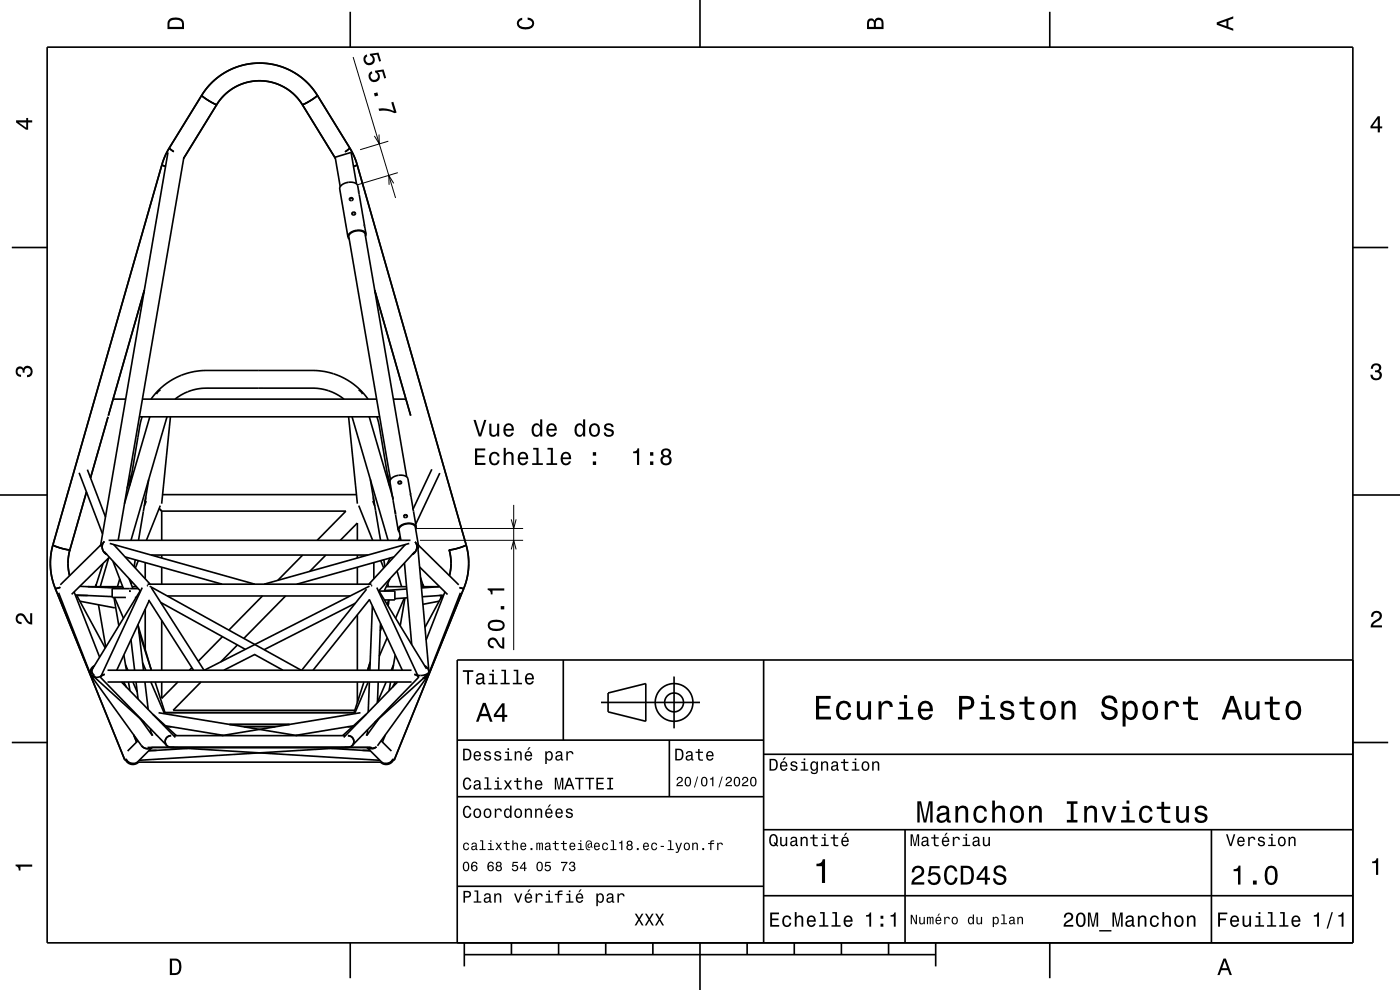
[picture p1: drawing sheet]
<svg xmlns="http://www.w3.org/2000/svg" width="297mm" height="210mm" viewBox="0 0 297 210" stroke-linecap="round" stroke-linejoin="round" font-family="sans-serif">
<g fill="none" stroke="#000" stroke-width=".21">
<path d="M74.9 12.1l9 29.9M34.4 34.9h.1M35.9 31.4l1 .8M35.9 31.4h.1M39.1 33.3h-.1M42.8 20.2l1.6 1.3 1.6 .7M42.8 20.2h.1M67.3 20.2h.1M67.3 20.2l-1.6 1.3-1.6 .7M74.2 31.4h.1M75.8 34.9h.1M80.4 28.5l.1 2-1.1-1.7"/>
<path d="M82.4 30l-6 1.8M83.5 38.9l-1-1.7v2M84.4 36.6l-8.5 2.6M11.2 115.6l1.6 .7 2 .3M11.2 115.6h.1M88.4 112.1h22.6M89.1 114.6h21.9M98.9 115.6l-1.7 .7-1.9 .3M98.9 115.6h.1M108.5 116.5l.5-1.9 .5 1.9M108.5 110.2l.5 1.9 .5-1.9M109 107.1v30.8"/>
<path d="M12.8 124.6l-1.1 .2M97.5 124.6l.9 .2"/>
</g>
<g fill="none" stroke="#000" stroke-width=".35">
<path d="M10 10h277v190h-277zM74.3 2.5v7.5M148.5 0v10M222.7 2.5v7.5M34.4 34.9l.7 .4zM34.4 34.9l-23.2 80.7M35.6 32.3l-14.3 83.6 .5-.6M35.9 31.4l-.9 1.8-.6 1.7M35.9 31.4l1 .8zM35.9 31.4h.1M39 33.4l-13.9 81.2M39.1 33.3l-.1 .3"/>
<path d="M39.1 33.3h-.1M42.8 20.2l1.6 1.3 1.6 .7M42.8 20.2a14.4 14.4 0 0 1 24.5 0M42.8 20.2l1.5 1.2 1.7 .8M42.8 20.2l-6.9 11.2M42.8 20.2h.1M46 22.2a10.7 10.7 0 0 1 18.1 0M46 22.2l-6.9 11.1M64.1 22.2l6.9 11.1M67.3 20.2l-1.6 1.3-1.6 .7M67.3 20.2l6.9 11.2M67.3 20.2h.1"/>
<path d="M71 33.3l.1 .3M71 33.3l.1 .1M73.2 32.2l1-.8zM74.2 31.4l1 1.9 .6 1.6M74.2 31.4h.1M75 35.3l.8-.4zM75.6 39l-1.1-6.7-3.4 1.1 1.1 6.2M75.8 34.9l23.1 80.7M2.5 52.5h7.5M73.8 50.3l.3 .4M74.7 45.3v.1M74.9 42.3a.38 .38 0 0 0-.4-.3 .38 .38 0 0 0-.4 .3"/>
<path d="M74.9 42.2a.39 .39 0 0 1-.4 .3 .39 .39 0 0 1-.4-.2M74.9 42.2a.38 .38 0 0 0-.4-.3 .38 .38 0 0 0-.4 .4M74.9 42.2h.1M75.4 45.3a.38 .38 0 0 0-.4-.2 .38 .38 0 0 0-.3 .3M76.1 40.7l-.2-1.3a2.21 2.21 0 0 0-3.1-.3 1.1 1.1 0 0 0-.7 1l1.7 10.2M76.1 40.7v.1M76.1 40.8l1.2 7M77.3 47.8l.3 1.8M77.3 47.8h.1M77.3 47.8v.2M77.6 49.6a2.21 2.21 0 0 0-3.1-.4 1.1 1.1 0 0 0-.7 1.1M77.6 49.6l-.1 .5"/>
<path d="M287 52.5h7.5M30.6 61.5l-7.6 26.7M79.5 61.5l7.6 26.7M18.5 99.6l3.9 10.1M22.9 88.4l-3.7 13M24 84.7h2.7M29.6 88.4h50.9M30.1 88.4l-.5 2.1-2.1 12.5M30.2 84.7h49.7M31.8 88.4l-5.4 18.4M32 84.7l1.9-2.2 2.5-1.9a14.7 14.7 0 0 1 8.1-2h20.7a14.6 14.6 0 0 1 12.9 6.1M34 82.7l-.5 .5-.3 .4"/>
<path d="M35.4 88.4l-7.6 26.2M36.2 88.4l-1.9 18.4M37.1 84.7a11.3 11.3 0 0 1 8.2-2.4h19.9a11.3 11.3 0 0 1 6.2 1.3l1.6 1.1M74 88.4l1.8 18.4M74.7 88.4l7.6 26.2M76.1 82.7l.4 .3 .4 .6M78.3 88.4l4.9 16.8M80 88.4l.4 1.8 2.2 12.8M83.5 84.7h2.6M91.6 99.6l-4 8.4M0 105h10M11.2 115.6l-.4 2.2-.1 2.2 .3 2.5 .7 2.3"/>
<path d="M11.2 115.6l1.6 .6 2 .4M11.2 115.6l1.6 .7 2 .3M11.2 115.6h.1M14.8 116.6a10.4 10.4 0 0 0 0 5.5M16.8 100.3l5 13M18.3 104.4l-3.5 12.2M21.4 115.6l-8.6 8.5M21.9 119.5l-1.6 4.8M22.1 114.9h.1a1.73 1.73 0 0 0 .5 2.7 1.75 1.75 0 0 1-.6-2.7zM22.1 117l7.7 8.4M23 114.6h64.1M23.1 118.4l-1.8 6"/>
<path d="M23.2 118.2l-8 7.9M23.3 115.3l30.8 8.6M24 119l2.2 5.9M24.1 115.5l7.8 8.4M26.5 118.1l20.6 5.8M26.7 118.2v.1M27.9 100.6l-.9 3M28.7 118.7l-.3 1.5M29.3 118.9l-.6 1.6M30.8 106.1v.7M30.8 119.3v3.5M30.9 105.5l-.1 1"/>
<path d="M31 106.3l-.4 1M31.6 101.7l-2.2 12.9M32.1 117.7h45.9M33.8 107.9l.5 .5M34 107.2l-2.9 7.4M34.3 108.4h39.1l-6.1 6.2M34.3 108.4v6.2M34.3 117.7v.7M34.5 104.9h41.1M64.2 117.7l-5.3 5.4M69.1 117.7l-3.4 3.5M72.2 114.6l3.6-3.7v3.7"/>
<path d="M75.8 117.7v.7M76.1 107.2l3 7.4M78.6 101.7l2.1 12.9M79.1 106.3l.4 1M79.2 105.5l.1 1M79.3 106.1v.7M79.3 119.3v3.5M80.8 118.9l.6 1.6M81.4 118.7l.3 1.5M82.2 100.6l.5 1.7M82.7 118.4l-.6 1.4M83.3 105.5l.1 .4"/>
<path d="M83.3 105.5v-.1l.5 3.2M83.6 118.1l-20.6 5.8M83.8 108.6l.1 .4M83.8 108.6v-.2l.7 4M84.4 102.4h.1M84.5 112.4l.2 .5M84.9 113.8l-.4 .8M85 114.6l-.3-2.2a2.01 2.01 0 0 1 2.7-1.2l.5 .2 .2 .4 .7 4.1M85.2 102.4a.38 .38 0 0 0-.4-.3 .38 .38 0 0 0-.4 .4M85.8 119.4l1.5 17.3M86 115.5l-7.7 8.4M86.3 101.2l-8.8-51.5a1.97 1.97 0 0 0-2.8-.4 .98 .98 0 0 0-.7 .9l8.8 51.5"/>
<path d="M86.4 109.5a.38 .38 0 0 0-.4-.3 .38 .38 0 0 0-.3 .4M86.4 109.5h.1M86.4 109.5a.39 .39 0 0 1-.3 .3 .39 .39 0 0 1-.4-.2M86.4 109.5a.38 .38 0 0 0-.4-.2 .38 .38 0 0 0-.3 .3M86.8 115.3l-30.8 8.6M87.1 104.8l.5 3.1M87.1 104.8h.1M87.1 104.9l-.6-3.3a2.21 2.21 0 0 0-3.1-.4 1.1 1.1 0 0 0-.7 1l.6 3.3M87.1 104.9v.1M87.6 107.9l.7 3.9M87.6 107.9v.1M87.6 108v.1"/>
<path d="M88 117l-7.7 8.4M88 114.9a1.75 1.75 0 0 1-.5 2.7M88.3 111.8a2.21 2.21 0 0 0-3.1-.4 1.1 1.1 0 0 0-.7 1M88.3 111.8l-.1 .5M88.3 115.3l.5 .6M88.6 116l2.4 26.4M88.8 115.6l8.5 8.5M88.8 115.9l-.1 .5M93.3 100.4l-5.1 10.8M98.9 115.6l.4 2.1 .1 2.5-.3 2.2-.7 2.4M98.9 115.6l-1.7 .7-1.9 .3a10.4 10.4 0 0 1 0 5.5M98.9 115.6h.1"/>
<path d="M287 105h10M11.7 124.8l14.7 36.3h.5M12.4 125.7l6.7 17.1M12.8 124.6l-1.1 .2M15.7 125.6l5.4 13.8M16 126.2l7.8 .4M16.2 126.2l6.1 11.3M16.4 126.3h2.2M16.9 124.4l9.3 .4M16.9 127.5l7.5 1.4M18.6 124.4h7.4M20.4 124l-.2 .4"/>
<path d="M20.9 128.3l1.5 9M24.2 126.7l1 6M24.3 126.7l1.9 4.4M25.4 122.8l-.5 1.6M26.3 138.9l.5 3.3M27.4 122.8l.8 2.1M27.5 125.2v.4M27.8 135.7l.8 6.5M27.9 123.3l-.1 .6M28 124.4h.9M28.6 126.7h.3M29.3 132.5l1.1 9.7"/>
<path d="M29.3 124.9h-5.5v1.8h2.9M29.3 132.8l2.8 9.4-2.6-8.3M29.7 125.3l-10.1 16.6a1.11 1.11 0 0 0 .4 1.4l-.2 .2 10.9 9.8M30.2 124.6l-8.8 18.9M30.8 129.2v8.6M31.2 124.2h.1zM31.3 123.9h47.5M31.5 127.2l9.6 15M31.6 127.4l-6.8 14.8M31.8 124.4l32.1 17.8M32.1 124.7l11.2 17.5M34.1 127.8l17.9 9.9"/>
<path d="M34.3 120.3v3.6M34.3 127.9v.2M34.3 131.6v10.6M35.5 126.4h38.8M47.2 135.1l-5.1 5.2M50.4 136.8l-3.6 3.6M53.9 138.8l6.1 3.4M54 138.8l-6.5 3.4M55.7 126.4l-7.1 7.3M60.6 126.4l-8.9 9M63.1 123.9h-.1M75.4 128l-19.4 9.8"/>
<path d="M75.8 120.3v3.6M75.8 130.4v11.8M77.8 125l-13.8 17.2M78.3 127.1l7 15.1M78.3 127.3h.1M78.4 127.2l-12 15M78.4 124.3l-35 17.9M78.8 124.2h.1zM79 128.5l-.5 13.7M79.9 124.6l8.8 18.9M80.4 125.3l10.1 16.6M80.4 125.4h3.4v1.9h-2.2"/>
<path d="M80.7 132.3l-.4 9.9M80.9 132.6l-.2 .5M81 132.8l-.3 1.1M81.9 124.4h4.3M82.1 135.3l-1.6 3.9M82.3 123.8l.1 .6M82.4 127.3l-.2 .9M82.5 127.3l-.2 1.2M82.8 122.7l-1.3 2.7M83.8 138.9l-.5 3.3M84.2 121.1l1 3.3M85.8 126.9l-1.9 4.2"/>
<path d="M85.9 126.8l-1 5.9M86.3 124.9l-4.7 .4M86.5 126.8l-2.7 .2M89 120.3l5.9 5.8M89.2 122.5l.6 1.8M89.4 124.4h3.7M89.7 124l.2 .4M93.2 127.5l-3.5 .7M93.2 126.3h.5M93.3 124.4l-3.9 .3M93.7 126.3l-.2 .7M93.8 126.3l-3.6 6.8"/>
<path d="M94.1 126.3l-4.5 .3M94.4 125.6l-4 10.2M97.5 124.6l.9 .2M97.7 125.7l-6.8 17.4M98.4 124.8l-14.7 36.3h-.5M119.5 140v17M162 140v60M287 140h-190v60M2.5 157.5h7.5M19.4 143.1l.9 .5M19.5 142.2l-.2 .3M19.7 141.8l-.2 .2"/>
<path d="M19.8 141.6a1.3 1.3 0 0 0-.3 1.6M20 141.2a1.51 1.51 0 0 0-.8 1.9M21.4 143.5l.8-.5a.71 .71 0 0 0-.8 .8M21.4 143.5v.3M21.4 143.8l13.9 14.2M21.4 143.4a1.81 1.81 0 0 1-2.2-.2l10.8 15M22.8 142.2h64.5M22.8 144.7h64.5M24.8 142.1l.1 .1M25.8 144.7l11.4 11.7M26.2 144.7l.6 1.1M26.6 141l.5 1.2"/>
<path d="M27.3 144.7l.3 1.8M28.2 144.7l.9 2.1M28.4 155.9l.6 1.5M28.9 144.7l.4 3.6M29.3 157.1l-2.2 2.2M29.8 152.5l2.5 3.5M29.8 152.5h.1M30 158.2a1.64 1.64 0 0 0 2.2 .3M30.3 140.6l.6 1.6M30.7 144.7l.7 5.8M31.3 158.5h47.5M31.6 159.2h1.6"/>
<path d="M31.9 154.6l.2 1.1M32 144.7l2.9 6.7M32 155.3l.4 .7M32.3 158.5l-3.2 3.2-.9 .3M32.4 151.5l5 4.5M32.9 144.7l2.1 6.5M33.2 155.9l-.1 .1M33.6 151.2l29.5 4.8M34.3 144.7v3.4l3.4-3.4M34.8 151.2h40.5M35.1 154l12.3 2M35.4 154.2h1"/>
<path d="M36.3 156a1.25 1.25 0 0 0-1.3 1.3 1.25 1.25 0 0 0 1.3 1.2l44.3 2.8M36.8 156h36.5M39.8 158.8l-8.3 .5M40.7 141.6l-.5 .6M42.6 144.7l-5.9 6h38.6M48.7 153.7h12.7M51.7 154.2h6.7M70.3 158.8l8.3 .5M73.8 154.2h1M73.8 158.5l-44.3 2.8M73.8 156a1.25 1.25 0 0 1 1.3 1.3 1.25 1.25 0 0 1-1.3 1.2M75 154l-12.3 2"/>
<path d="M75.8 144.7v4.3M76.5 151.2l-29.5 4.8M76.9 155.9l.1 .1M76.9 159.2h1.6M77.2 144.7l-2.1 6.5M77.7 151.5l-5 4.5M77.9 155.6l-.2 .4M78 154.8l-.1 1M78.1 144.7l-2.9 6.7M78.2 158.5l.6 .2M78.4 144.7l-.3 6.4M78.4 158.5l.9 .2 .6-.3a1.56 1.56 0 0 1-2 .1l3.1 3.2 .9 .3"/>
<path d="M78.5 140.4l-.5 1.8 .5-1.6M79.9 152.9v.2M80.2 144.7l-.1 4.4M80.4 152.5l-2.6 3.5M80.9 157.1l2.1 2.2M81.7 155.9l-.6 1.5M81.9 144.7l-1.8 4.2M82.9 144.7l-.4 1.8M83.5 141l-.5 1.2M83.9 144.7l-.6 1.1M84.3 144.7l-11.4 11.7M85.3 142.1l-.1 .1"/>
<path d="M88.7 143.8l-13.9 14.2M88.7 143.5v.3M88.7 143.5l-.8-.5a.72 .72 0 0 1 .8 .8M90.1 141.2a1.51 1.51 0 0 1 .8 1.9M90.3 143.1l-.2 .2 .2 .2-10.9 9.8M90.7 143.5l-.4 .3-.6 .1M90.7 143.5l-10.6 14.7M90.7 142.9a.99 .99 0 0 1-1 .9M90.8 142.8l-.5 .8M90.9 143.1l-.2 .4M91 142.5a2.19 2.19 0 0 1-2.4 .7M97 157h65"/>
<path d="M127.5 149h21M129 147l8-2v8l-8-2zM142 157v12M143 143.5v11M287 157.5h7.5M26.6 161.1a1.76 1.76 0 0 0 2.8 .6M26.8 161.1l.5 .6 .9 .3M28.5 161.9l-.3 .1M29.1 161.7h51.9M81.6 161.9l.3 .1M83.3 161.1l-.7 .7-.7 .2M83.5 161.1a1.75 1.75 0 0 1-2.8 .6"/>
<path d="M97 169h65M162 176h125M162 160h125M192 176v24M257 176v24M97 188h65M162 190h125M74.3 200v7.5M98.5 202.5h100M98.5 200v5M108.5 200v2.5M118.5 200v2.5"/>
<path d="M128.5 200v2.5M138.5 200v2.5M148.5 200v10M158.5 200v2.5M168.5 200v2.5M178.5 200v2.5M188.5 200v2.5M198.5 200v5M222.7 200v7.5"/>
<circle cx="75" cy="45.3" r=".35"/>
<circle cx="84.8" cy="102.4" r=".35"/>
<circle cx="143" cy="149" r="2"/>
<circle cx="143" cy="149" r="4"/>
</g>
<g fill="#000">
<path d="M36 4a2.18 2.18 0 0 0-.5 2.2h3.5v-1.2a1.43 1.43 0 0 0-1.7-1.3zM36.3 4.4a2.15 2.15 0 0 1 2.2 .3l.1 1h-2.6v-1z" fill-rule="evenodd"/>
<path d="M77.4 11.7a1.21 1.21 0 0 0 0 1.8 1.21 1.21 0 0 0 1.7 0 1.21 1.21 0 0 0 0-1.8l.9-.1 .4 1.5 .4-.1-.5-1.8-1.9 .2 .2 .4a.8 .8 0 0 1 .5 1.1 .8 .8 0 0 1-1.2 .3 .8 .8 0 0 1 0-1.2l-.1-.5zM78.5 15.3a1.21 1.21 0 0 0 0 1.8 1.21 1.21 0 0 0 1.7 0 1.21 1.21 0 0 0-.1-1.8l1-.1 .4 1.4 .4-.1-.5-1.8-1.9 .3 .1 .4a.8 .8 0 0 1 .6 1.1 .8 .8 0 0 1-1.2 .3 .8 .8 0 0 1 0-1.3l-.1-.4zM79.3 19.8l.2 .7 .7-.2-.2-.7zM80.3 23l.1 .5a5.3 5.3 0 0 1 3.3 .5l.4-.1-.7-2.3-.4 .1 .6 1.9a5.2 5.2 0 0 0-3.3-.6z" fill-rule="evenodd"/>
<path d="M109.9 4.2l.9-.4v.4a.7 .7 0 0 0-.7 .5 .7 .7 0 0 0 .3 .8 1.7 1.7 0 0 0 2.5-.5 .9 .9 0 0 0-1-.8v-.5a1.24 1.24 0 0 1 1.4 1.1 1.24 1.24 0 0 1-1 1.4 2.22 2.22 0 0 1-2.5-.7l-.2-.5z" fill-rule="evenodd"/>
<path d="M184.2 4.2l-.3 .7v1.3h3.5v-1.3a.98 .98 0 0 0-.7-1.1 .98 .98 0 0 0-1.2 .6 .84 .84 0 0 0-1.3-.2zM184.5 4.5a.54 .54 0 0 1 .6-.1 .54 .54 0 0 1 .3 .6v.7h-1zM185.9 4.4a.62 .62 0 0 1 .8-.1 .62 .62 0 0 1 .3 .6v.8h-1.2z" fill-rule="evenodd"/>
<path d="M258.1 4.7v.6l3.5 1.2v-.4l-1-.4v-1.4l1-.4v-.4zM258.6 5l1.6-.5v1z" fill-rule="evenodd"/>
<path d="M3.4 25.5v.5l2.1 1.5h.5v-1.5h.8v-.5h-.8v-.5h-.4v.5zM4 26h1.6v1.1z" fill-rule="evenodd"/>
<path d="M292.3 24.7l-1.6 2.1v.4h1.6v.9h.4v-.9h.5v-.4h-.5v-2.1zM292.3 25.2v1.6h-1.1z" fill-rule="evenodd"/>
<path d="M291.1 77.4a1.08 1.08 0 0 1 1.4-.2 1.08 1.08 0 0 1 .4 1.2l-.3 .3a1.06 1.06 0 0 1 .5 1.3 1.06 1.06 0 0 1-1.2 .7 1.1 1.1 0 0 1-1.2-1.2h.5a.71 .71 0 0 0 1 .8 .71 .71 0 0 0 .1-1.3h-.6v-.4a.61 .61 0 0 0 .8-.3 .61 .61 0 0 0-.2-.8 .61 .61 0 0 0-.9 .2l-.1 .5h-.5z" fill-rule="evenodd"/>
<path d="M3.6 78a.86 .86 0 0 1 1.4 .2 1.06 1.06 0 0 1 1.2-.6 1.06 1.06 0 0 1 .7 1.2 1.1 1.1 0 0 1-1.2 1.2v-.4a.71 .71 0 0 0 .8-1 .71 .71 0 0 0-1.3-.1v.6h-.4a.61 .61 0 0 0-.3-.8 .61 .61 0 0 0-.8 .2 .61 .61 0 0 0 .2 .8l.6 .2v.4a1.15 1.15 0 0 1-1.2-.6 1.15 1.15 0 0 1 .3-1.3z" fill-rule="evenodd"/>
<path d="M100.8 95.1v3.5h2.2v-.4h-1.8v-1.2h1.6v-.4h-1.6v-1.1h1.7v-.4zM104 96.2a1.53 1.53 0 0 0 .9 2.5 1.05 1.05 0 0 0 1.1-1h-.4a.67 .67 0 0 1-.7 .6 .67 .67 0 0 1-.7-.6 1.12 1.12 0 0 1 .7-1.5 .6 .6 0 0 1 .6 .6h.5a1.09 1.09 0 0 0-.8-.9 1.09 1.09 0 0 0-1.2 .3zM106.9 95v3.6h.4v-1.5a.63 .63 0 0 1 .4-.8 .63 .63 0 0 1 .8 .3v2h.5v-1.8a.88 .88 0 0 0-.6-.9 .88 .88 0 0 0-1.1 .4v-1.3zM110.1 96.2a1.54 1.54 0 0 0 .8 2.5 1.06 1.06 0 0 0 1.1-.9h-.4l-.3 .4-.3 .1a.76 .76 0 0 1-.7-.9h1.8a1.17 1.17 0 0 0-.5-1.4 1.17 1.17 0 0 0-1.5 .2zM110.5 96.4a.66 .66 0 0 1 .8-.1 .66 .66 0 0 1 .3 .7h-1.3zM113.1 95v.4h.7v2.9h-.9v.3h2.3v-.3h-.9v-3.3zM116.1 95v.4h.7v2.9h-.9v.3h2.3v-.3h-.9v-3.3zM119.2 96.2a1.54 1.54 0 0 0 .8 2.5 1.06 1.06 0 0 0 1.1-.9h-.4l-.2 .4-.4 .1a.76 .76 0 0 1-.7-.9h1.8a1.17 1.17 0 0 0-.5-1.4 1.17 1.17 0 0 0-1.5 .2zM119.6 96.4a.66 .66 0 0 1 .8-.1 .66 .66 0 0 1 .3 .7h-1.3zM125.8 97.9v.7h.7v-.7zM125.8 95.9v.8h.7v-.8z" fill-rule="evenodd"/>
<path d="M100.4 89.1l1.2 3.5h.5l1.1-3.5h-.5l-.9 3-.9-3zM103.8 89.9v1.8a.89 .89 0 0 0 .6 .9 .89 .89 0 0 0 1.1-.4v.4h.4v-2.7h-.4v1.5a.65 .65 0 0 1-.4 .8 .65 .65 0 0 1-.8-.3l-.1-2zM107.1 90.2a1.54 1.54 0 0 0 .8 2.5 1.06 1.06 0 0 0 1.1-.9h-.5l-.2 .4-.4 .1a.76 .76 0 0 1-.7-.9h1.8a1.16 1.16 0 0 0-.5-1.4 1.16 1.16 0 0 0-1.4 .2zM107.4 90.4a.66 .66 0 0 1 .8-.2 .66 .66 0 0 1 .4 .8h-1.4zM113.1 90.2a1.58 1.58 0 0 0 .7 2.5l.5-.2 .3-.3v.4h.4v-3.6h-.4v1.3a.89 .89 0 0 0-1.5-.1zM113.4 90.4a.62 .62 0 0 1 .7-.2 .62 .62 0 0 1 .4 .6 1.12 1.12 0 0 1-.6 1.5 1.19 1.19 0 0 1-.5-1.9zM116.2 90.2a1.54 1.54 0 0 0 .8 2.5 1.05 1.05 0 0 0 1.1-.9h-.5l-.2 .4-.4 .1a.76 .76 0 0 1-.7-.9h1.8a1.16 1.16 0 0 0-.5-1.4 1.16 1.16 0 0 0-1.4 .2zM116.5 90.4a.66 .66 0 0 1 .8-.2 .66 .66 0 0 1 .4 .8h-1.4zM122.2 90.2a1.57 1.57 0 0 0 .7 2.5l.5-.2 .3-.3v.4h.4v-3.6h-.4v1.3a.89 .89 0 0 0-1.5-.1zM122.5 90.4a.62 .62 0 0 1 .7-.2 .62 .62 0 0 1 .4 .6 1.12 1.12 0 0 1-.6 1.5 1.19 1.19 0 0 1-.5-1.9zM125.3 90.2a1.53 1.53 0 0 0 .8 2.5 1.48 1.48 0 0 0 1.2-1.5 1.48 1.48 0 0 0-1.2-1.4l-.5 .1zM125.6 90.4a.67 .67 0 0 1 .7-.2 .67 .67 0 0 1 .5 .6 1.11 1.11 0 0 1-.7 1.5 1.17 1.17 0 0 1-.5-1.9zM128.4 90a.76 .76 0 0 0-.2 .8 .76 .76 0 0 0 .7 .5l.9 .4a.63 .63 0 0 1-.6 .6 .63 .63 0 0 1-.7-.6h-.4a1.07 1.07 0 0 0 1.2 1 1.07 1.07 0 0 0 .9-1.2l-.4-.4-1.1-.3a.54 .54 0 0 1 .4-.7 .54 .54 0 0 1 .6 .5h.5a1.03 1.03 0 0 0-.7-.9 1.03 1.03 0 0 0-1.1 .3z" fill-rule="evenodd"/>
<path d="M134.3 95.8v.3h.8v2.5h.5v-3.5h-.4a.78 .78 0 0 1-.9 .7zM137.9 97.9v.7h.7v-.7zM137.9 95.9v.8h.7v-.8zM140.5 95.4a.83 .83 0 0 0 .2 1.3 1.11 1.11 0 0 0-.5 1.6 1.11 1.11 0 0 0 1.6 .3 1.03 1.03 0 0 0 .7-.9 1.03 1.03 0 0 0-.6-1 .88 .88 0 0 0 .4-1.1 .88 .88 0 0 0-1-.5zM140.6 97.7a.71 .71 0 0 1 1.4 0 .71 .71 0 0 1-1.4 0zM140.7 96.1a.6 .6 0 0 1 1.2 0 .6 .6 0 0 1-1.2 0z" fill-rule="evenodd"/>
<path d="M3.6 130.4a1.22 1.22 0 0 1 2 .7l.4 .6 .4 .3v-1.9h.4v2.4a1.8 1.8 0 0 1-1.7-1.4 .71 .71 0 0 0-.9-.5 .71 .71 0 0 0-.5 .8 .71 .71 0 0 0 .9 .5v.5a1.18 1.18 0 0 1-1.2-.7 1.18 1.18 0 0 1 .2-1.3z" fill-rule="evenodd"/>
<path d="M103.7 135.5a1.2 1.2 0 0 0-.1 1.4 1.2 1.2 0 0 0 1.1 .6v-.4a.71 .71 0 0 1-.8-.5 .71 .71 0 0 1 .5-.9 .71 .71 0 0 1 .8 .5 1.81 1.81 0 0 0 1.8 1.4v-2.4h-.5v1.9a2.23 2.23 0 0 1-1.1-1.5 1.11 1.11 0 0 0-1.7-.1zM103.9 131.8a1.13 1.13 0 0 0-.4 1.2 1.13 1.13 0 0 0 1 .8 2.28 2.28 0 0 0 2.5-.6 1.13 1.13 0 0 0-.9-1.7 2.9 2.9 0 0 0-2.2 .3zM104 132.3a2.38 2.38 0 0 1 2.6 0v.7a2.38 2.38 0 0 1-2.6 0zM106.2 128.6v.7h.8v-.7zM103.5 124.8v.4a.77 .77 0 0 1 .6 .9h.4v-.8h2.5v-.5z" fill-rule="evenodd"/>
<path d="M291.2 129.9a1.18 1.18 0 0 1 1.9 .3 1.18 1.18 0 0 1-1 1.7l-.5 .3-.3 .5h1.9v.4h-2.4a1.8 1.8 0 0 1 1.4-1.8 .71 .71 0 0 0 .5-.8 .71 .71 0 0 0-.9-.5 .71 .71 0 0 0-.5 .8h-.4z" fill-rule="evenodd"/>
<path d="M98.2 158.8v2.5h.9a1.37 1.37 0 0 0 .7-2.2 1.56 1.56 0 0 0-1.6-.3zM98.6 159.1a.98 .98 0 0 1 1.1 .7 .98 .98 0 0 1-.6 1.2h-.5zM100.7 159.6a1.04 1.04 0 0 0-.2 1.2 1.04 1.04 0 0 0 1 .5l.5-.5h-.3l-.4 .3a.54 .54 0 0 1-.5-.7h1.3a.83 .83 0 0 0-.4-.9 .83 .83 0 0 0-1 .1zM100.9 159.7l.2-.1a.47 .47 0 0 1 .5 .1 .47 .47 0 0 1 .1 .5h-.9zM102.9 159.5l-.2 .1a.69 .69 0 0 0 .9 .9l.2 .1a.43 .43 0 0 1-.4 .5 .43 .43 0 0 1-.4-.4h-.3a.74 .74 0 0 0 .9 .7 .74 .74 0 0 0 .5-1l-1-.4a.38 .38 0 0 1 .3-.5 .38 .38 0 0 1 .4 .4h.3a.78 .78 0 0 0-1.2-.4zM105.1 159.5l-.2 .1a.69 .69 0 0 0 .9 .9l.2 .1a.43 .43 0 0 1-.4 .5 .43 .43 0 0 1-.5-.4h-.3a.74 .74 0 0 0 .9 .7 .74 .74 0 0 0 .5-1l-.9-.4a.38 .38 0 0 1 .3-.5 .38 .38 0 0 1 .4 .4h.3a.77 .77 0 0 0-1.2-.4zM107.2 159.4v.3h.5v1.3h-.7v.3h1.6v-.3h-.6v-1.6zM107.7 158.7v.4h.3v-.4zM109.2 159.4v1.9h.3v-1.1a.45 .45 0 0 1 .4-.6 .45 .45 0 0 1 .5 .5v1.2h.3v-1.3a.63 .63 0 0 0-.5-.7 .63 .63 0 0 0-.7 .4v-.3zM112.2 158.5l-.4 .6h.3l.5-.6zM111.5 159.6a1.04 1.04 0 0 0-.2 1.2 1.04 1.04 0 0 0 1.1 .5l.5-.5h-.3l-.5 .3a.54 .54 0 0 1-.5-.7h1.3a.83 .83 0 0 0-.4-.9 .83 .83 0 0 0-1 .1zM111.8 159.7l.1-.1a.48 .48 0 0 1 .5 .1 .48 .48 0 0 1 .2 .5h-1zM115.7 159.4v2.7h.3v-1.1a.66 .66 0 0 0 .7 .4 .66 .66 0 0 0 .5-.6 .91 .91 0 0 0 0-1.1 .91 .91 0 0 0-1-.3l-.2 .3v-.3zM116.1 159.8a.45 .45 0 0 1 .5-.2 .45 .45 0 0 1 .3 .4 .65 .65 0 0 1 .1 .8 .65 .65 0 0 1-.7 .2 .98 .98 0 0 1-.2-1.2zM118.1 159.5l-.2 .4h.3a.39 .39 0 0 1 .4-.3 .39 .39 0 0 1 .3 .5h-.1a.65 .65 0 0 0-1 .4 .65 .65 0 0 0 .6 .9l.6-.3 .1 .2h.4v-.2l-.2-.1v-1.1a.72 .72 0 0 0-.5-.6 .72 .72 0 0 0-.7 .2zM118.2 160.6l.8-.3a.55 .55 0 0 1-.2 .7 .55 .55 0 0 1-.6 0zM120.1 159.4v1.9h.4v-1.1a.47 .47 0 0 1 .2-.6 .47 .47 0 0 1 .6 .2v.2h.4a.64 .64 0 0 0-.5-.7 .64 .64 0 0 0-.8 .4v-.3z" fill-rule="evenodd"/>
<path d="M98.2 142.2v.3h.9v2.7h.4v-2.7h.9v-.3zM101.3 143l-.3 .5h.4a.47 .47 0 0 1 .5-.4 .47 .47 0 0 1 .4 .6l-.2 .1a.84 .84 0 0 0-1 .2 .84 .84 0 0 0 0 1.1 .9 .9 0 0 0 1.3-.2l.1 .2 .5 .1v-.3l-.3-.1v-1.3a.87 .87 0 0 0-1.4-.5zM101.4 144.3l.9-.3a.66 .66 0 0 1-.1 .7 .66 .66 0 0 1-.8 .1zM103.8 142.9v.3h.6v1.6h-.8v.4h2v-.4h-.8v-1.9zM104.4 142.1v.4h.4v-.4zM106.4 142.1v.3h.6v2.4h-.8v.4h1.9v-.4h-.7v-2.7zM109 142.1v.3h.6v2.4h-.8v.4h1.9v-.4h-.7v-2.7zM111.6 143.1a1.32 1.32 0 0 0 .7 2.1 .9 .9 0 0 0 .9-.7h-.3l-.2 .3-.4 .1a.65 .65 0 0 1-.6-.8h1.6a1 1 0 0 0-.4-1.2 1 1 0 0 0-1.3 .2zM111.9 143.3a.57 .57 0 0 1 .7-.1 .57 .57 0 0 1 .3 .6h-1.2z" fill-rule="evenodd"/>
<path d="M102.4 149.1l-1.4 4h.5l.4-1.2h1.6l.4 1.2h.6l-1.5-4zM102.7 149.7l.7 1.7h-1.3zM106.5 149.2l-1.7 2.4v.5h1.7v1h.5v-1h.6v-.5h-.6v-2.4zM106.5 149.9v1.7h-1.3z" fill-rule="evenodd"/>
<path d="M143.2 158.8v2.5h.9a1.37 1.37 0 0 0 .7-2.2 1.56 1.56 0 0 0-1.6-.3zM143.6 159.1a.98 .98 0 0 1 1.1 .7 .98 .98 0 0 1-.6 1.2h-.5zM145.7 159.5l-.2 .4h.3a.39 .39 0 0 1 .5-.3 .39 .39 0 0 1 .3 .5h-.2a.65 .65 0 0 0-.9 .4 .65 .65 0 0 0 .5 .9l.7-.3v.2h.4v-.2l-.1-.1-.1-1.1a.73 .73 0 0 0-.4-.6 .73 .73 0 0 0-.8 .2zM145.8 160.6l.8-.3a.55 .55 0 0 1-.1 .7 .55 .55 0 0 1-.7 0zM148.1 158.9v.5h-.5v.3h.5v1.3a.75 .75 0 0 0 1 .4v-.3a.48 .48 0 0 1-.7-.3v-1.1h.7v-.3h-.7v-.5zM150 159.6a1.04 1.04 0 0 0-.2 1.2 1.04 1.04 0 0 0 1.1 .5l.5-.5h-.4l-.4 .3a.54 .54 0 0 1-.5-.7h1.3a.83 .83 0 0 0-.4-.9 .83 .83 0 0 0-1 .1zM150.3 159.7l.1-.1a.48 .48 0 0 1 .5 .1 .48 .48 0 0 1 .2 .5h-1z" fill-rule="evenodd"/>
<path d="M173.1 147.6v5h3.2v-.6h-2.5v-1.7h2.2v-.6h-2.2v-1.5h2.4v-.6zM177.8 149.2a2.59 2.59 0 0 0 .5 3.4 1.58 1.58 0 0 0 2.3-1.4h-.6a.95 .95 0 0 1-.9 1 .95 .95 0 0 1-1-.9 1.59 1.59 0 0 1 .9-2.1 .85 .85 0 0 1 .9 .8h.7a1.56 1.56 0 0 0-1.1-1.3 1.56 1.56 0 0 0-1.7 .5zM181.8 148.8v2.5a1.27 1.27 0 0 0 .9 1.4 1.27 1.27 0 0 0 1.5-.7v.6h.6v-3.8h-.6v2.2a.92 .92 0 0 1-.6 1.1 .92 .92 0 0 1-1.2-.4v-2.9zM186.4 148.8v3.8h.6v-2.2a.95 .95 0 0 1 .5-1.1 .95 .95 0 0 1 1.2 .3l.1 .4h.6a1.28 1.28 0 0 0-1-1.4 1.28 1.28 0 0 0-1.4 .8v-.6zM190.8 148.9v.5h1v2.7h-1.3v.5h3.2v-.5h-1.3v-3.2zM191.8 147.4v.8h.6v-.8zM195.1 149.2a2.62 2.62 0 0 0 .5 3.4 1.57 1.57 0 0 0 2.2-1.1h-.6l-.3 .5-.5 .2a1.08 1.08 0 0 1-1-1.3h2.5a1.66 1.66 0 0 0-.7-2 1.66 1.66 0 0 0-2.1 .3zM195.6 149.5a.94 .94 0 0 1 1.2-.2 .94 .94 0 0 1 .5 1h-1.9zM203.5 147.6v5h.6v-2.1h.8a1.47 1.47 0 0 0 1.8-1.2 1.47 1.47 0 0 0-1.5-1.7zM204.1 148.2a1.6 1.6 0 0 1 1.8 .5 .86 .86 0 0 1 0 .9 .86 .86 0 0 1-.9 .3h-.9zM208.1 148.9v.5h1v2.7h-1.3v.5h3.3v-.5h-1.3v-3.2zM209.1 147.4v.8h.7v-.8zM212.6 148.9a1.08 1.08 0 0 0-.3 1.2 1.08 1.08 0 0 0 1 .7l1.1 .4a.57 .57 0 0 1 .2 .6 .57 .57 0 0 1-.5 .4 .96 .96 0 0 1-1.4-.8h-.6a1.6 1.6 0 0 0 1.3 1.4 1.6 1.6 0 0 0 1.7-.8 1.13 1.13 0 0 0-1-1.6l-1.1-.3-.2-.4a.87 .87 0 0 1 .9-.5 .87 .87 0 0 1 .8 .6h.6a1.41 1.41 0 0 0-2.1-1.1zM217.4 147.8v1.1h-1.1v.5h1.1v2.6l.2 .4 .4 .3h1.4v-.5a.97 .97 0 0 1-1.4-.5v-2.3h1.4v-.5h-1.4v-1.1zM221.1 149.2a2.56 2.56 0 0 0 .5 3.4 1.72 1.72 0 0 0 1.8-.2 1.72 1.72 0 0 0 .6-1.7 1.7 1.7 0 0 0-.9-1.9 1.7 1.7 0 0 0-2 .4zM221.6 149.6a.96 .96 0 0 1 1-.4 .96 .96 0 0 1 .7 .8 1.59 1.59 0 0 1-1 2.2 1.19 1.19 0 0 1-1-1.5zM225.2 148.8v3.8h.6v-2.2a.97 .97 0 0 1 .5-1.1 .97 .97 0 0 1 1.1 .2l.1 .7v2.4h.7v-2.5a1.27 1.27 0 0 0-.9-1.4 1.27 1.27 0 0 0-1.5 .6v-.5zM234.1 147.9a1.38 1.38 0 0 0-.3 1.5 1.38 1.38 0 0 0 1.3 .9 1.25 1.25 0 0 1 1.4 .9 1.15 1.15 0 0 1-1.3 .9 1.15 1.15 0 0 1-1-1.1h-.7a1.8 1.8 0 0 0 1.7 1.8 1.8 1.8 0 0 0 1.9-1.6 1.46 1.46 0 0 0-1.5-1.4l-.6-.2a.83 .83 0 0 1-.5-1.1 .83 .83 0 0 1 1.2-.3l.5 .5 .1 .4h.7a1.67 1.67 0 0 0-1-1.6 1.67 1.67 0 0 0-1.9 .4zM238.2 148.8v5.3h.6v-2.1a1.32 1.32 0 0 0 1.4 .7 1.32 1.32 0 0 0 1.1-1.1 2.43 2.43 0 0 0-.8-2.8 1.21 1.21 0 0 0-1.7 .5v-.5zM239.1 149.6a.9 .9 0 0 1 .9-.4 .9 .9 0 0 1 .7 .8 1.61 1.61 0 0 1-.9 2.2 1.18 1.18 0 0 1-1-1.5zM242.8 149.2a2.56 2.56 0 0 0 .5 3.4 1.72 1.72 0 0 0 1.8-.2 1.72 1.72 0 0 0 .6-1.7 1.7 1.7 0 0 0-.9-1.9 1.7 1.7 0 0 0-2 .4zM243.3 149.6a.96 .96 0 0 1 1-.4 .96 .96 0 0 1 .7 .8 1.59 1.59 0 0 1-1 2.2 1.19 1.19 0 0 1-1-1.5zM247.1 148.8v3.8h.6v-2.2a.95 .95 0 0 1 .5-1.1 .95 .95 0 0 1 1.2 .3l.1 .4h.6a1.28 1.28 0 0 0-1-1.4 1.28 1.28 0 0 0-1.4 .8v-.6zM252 147.8v1.1h-1v.5h1l.1 2.6 .2 .4 .4 .3h1.4v-.5a.97 .97 0 0 1-1.4-.5v-2.3h1.4v-.5h-1.4v-1.1zM261 147.6l-1.8 5h.6l.6-1.4h2l.5 1.4h.7l-1.9-5zM261.4 148.3l.7 2.2h-1.5zM264.2 148.8v2.5a1.27 1.27 0 0 0 .9 1.4 1.27 1.27 0 0 0 1.5-.7v.6h.6v-3.8h-.6v2.2a.92 .92 0 0 1-.6 1.1 .92 .92 0 0 1-1.1-.4l-.1-2.9zM269.4 147.8v1.1h-1.1v.5h1.1v2.6l.2 .4 .4 .3 .7 .1 .8-.1v-.5a.97 .97 0 0 1-1.4-.5l-.1-2.3h1.5v-.5h-1.5v-1.1zM273.1 149.2a2.56 2.56 0 0 0 .6 3.4 1.72 1.72 0 0 0 1.8-.2 1.72 1.72 0 0 0 .6-1.7 1.7 1.7 0 0 0-.9-1.9 1.7 1.7 0 0 0-2.1 .4zM273.6 149.6a.96 .96 0 0 1 1-.4 .96 .96 0 0 1 .7 .8 1.59 1.59 0 0 1-.9 2.2 1.19 1.19 0 0 1-1.1-1.5z" fill-rule="evenodd"/>
<path d="M98.4 178.9a.83 .83 0 0 0-.1 1 .83 .83 0 0 0 .8 .4l.4-.5h-.2l-.3 .3a.58 .58 0 0 1-.5-.6 .58 .58 0 0 1 .5-.5l.3 .3h.2a.63 .63 0 0 0-.4-.6 .63 .63 0 0 0-.7 .2zM100.2 178.9l-.2 .3h.2a.31 .31 0 0 1 .4-.3 .31 .31 0 0 1 .2 .5 .61 .61 0 0 0-.7 .1 .61 .61 0 0 0 0 .7 .6 .6 0 0 0 .8-.1l.1 .2h.3l-.1-.2-.1-.9a.58 .58 0 0 0-.9-.3zM100.3 179.7l.6-.2v.3a.34 .34 0 0 1-.3 .4 .34 .34 0 0 1-.4-.4zM101.8 178.3v.2h.4v1.6h-.5v.2h1.3v-.2h-.5v-1.8zM103.6 178.8v.2h.4v1.1h-.5v.2h1.3v-.2h-.6v-1.3zM104 178.3v.2h.3v-.2zM105.1 178.8l.5 .7-.5 .8h.3l.4-.6 .4 .6h.3l-.5-.8 .5-.7h-.3l-.4 .5-.4-.5zM107.3 178.4v.4h-.5v.2h.5v1.1a.6 .6 0 0 0 .8 .3v-.3h-.5l-.1-.3v-.8h.6v-.2h-.6v-.4zM108.7 178.3v2h.2l.1-1.1 .3-.3 .3 .3v1.1h.3v-1a.5 .5 0 0 0-.4-.6 .5 .5 0 0 0-.6 .3v-.7zM110.5 178.9a.83 .83 0 0 0-.1 1 .83 .83 0 0 0 .8 .4l.4-.4-.7 .2-.3-.5h1.1v-.1a.64 .64 0 0 0-.4-.7 .64 .64 0 0 0-.8 .1zM110.7 179.1l.5-.1 .2 .4h-.8zM112.5 179.9v.4h.4v-.4zM113.8 178.8v1.5h.2v-1.2l.2-.2 .2 .2v1.2h.2v-1.2l.2-.2 .2 .3v1.1h.2v-1.3l-.2-.2-.4 .1-.3-.2-.3 .2v-.1zM115.8 178.9l-.2 .3h.3a.31 .31 0 0 1 .3-.3 .31 .31 0 0 1 .3 .5 .61 .61 0 0 0-.8 .1 .61 .61 0 0 0 0 .7 .6 .6 0 0 0 .8-.1l.1 .2h.3l-.1-.2v-.9a.58 .58 0 0 0-1-.3zM115.9 179.7l.6-.2v.3a.34 .34 0 0 1-.3 .4 .34 .34 0 0 1-.4-.4zM117.7 178.4v.4h-.4v.2h.4v1.1a.6 .6 0 0 0 .8 .3v-.3h-.5l-.1-.3v-.8h.6v-.2h-.6v-.4zM119.4 178.4v.4h-.4v.2h.4v1.1a.6 .6 0 0 0 .9 .3v-.3h-.6v-.3v-.8h.6v-.2h-.6v-.4zM121 178.9a.83 .83 0 0 0-.2 1 .83 .83 0 0 0 .8 .4l.4-.4-.7 .2-.3-.5h1.1v-.1a.64 .64 0 0 0-.4-.7 .64 .64 0 0 0-.7 .1zM121.2 179.1l.4-.1 .2 .4h-.8zM122.7 178.8v.2h.4v1.1h-.5v.2h1.3v-.2h-.6v-1.3zM123.1 178.3v.2h.2v-.2zM124.5 178.4a1.49 1.49 0 0 0 .1 1.9h.6v-.2a.49 .49 0 0 1-.7-.4 .96 .96 0 0 1 .4-1.2l.4 .1 .1 .2a.65 .65 0 0 0-.7 .9l.3 .2 .4-.3 .2 .2 .1-.1a1.03 1.03 0 0 0-.9-1.4zM124.9 179.2l.5-.2-.1 .6h-.4zM126.2 178.9a.83 .83 0 0 0-.2 1 .83 .83 0 0 0 .8 .4l.4-.4-.7 .2-.2-.5h1v-.1a.64 .64 0 0 0-.4-.7 .64 .64 0 0 0-.7 .1zM126.4 179.1l.4-.1 .2 .4h-.7zM127.9 178.9a.83 .83 0 0 0-.1 1 .83 .83 0 0 0 .8 .4l.4-.5h-.2l-.3 .3a.58 .58 0 0 1-.5-.6 .58 .58 0 0 1 .5-.5l.2 .3h.3a.63 .63 0 0 0-.4-.6 .63 .63 0 0 0-.7 .2zM129.6 178.3v.2h.4v1.6h-.5v.2h1.3v-.2h-.5v-1.8zM131.3 178.7v.2h.5v1.4h.2v-2zM133.1 178.5l-.2 .3 .3 .4a.62 .62 0 0 0-.1 1 .62 .62 0 0 0 .9 0 .62 .62 0 0 0-.1-1 .57 .57 0 0 0 .1-.8 .57 .57 0 0 0-.9 .1zM133.2 179.8a.41 .41 0 0 1 .8 0 .41 .41 0 0 1-.8 0zM133.2 178.9a.35 .35 0 0 1 .7 0 .35 .35 0 0 1-.7 0zM135.1 179.9v.4h.4v-.4zM136.6 178.9a.83 .83 0 0 0-.2 1 .83 .83 0 0 0 .9 .4l.3-.4-.7 .2-.2-.5h1v-.1a.64 .64 0 0 0-.4-.7 .64 .64 0 0 0-.7 .1zM136.8 179.1l.4-.1 .2 .4h-.7zM138.3 178.9a.83 .83 0 0 0-.1 1 .83 .83 0 0 0 .8 .4l.4-.5h-.2l-.3 .3a.58 .58 0 0 1-.5-.6 .58 .58 0 0 1 .5-.5l.3 .3h.2a.63 .63 0 0 0-.4-.6 .63 .63 0 0 0-.7 .2zM140.2 179.4v.3h.7v-.3zM141.7 178.3v.2h.4v1.6h-.5v.2h1.3v-.2h-.5v-1.8zM143.3 178.8l.5 1.6-.1 .3h-.4v.2h.5l.2-.2 .7-1.9h-.3l-.4 1.2-.5-1.2zM145.2 178.9a.83 .83 0 0 0-.1 1 .83 .83 0 0 0 .9 .4 .79 .79 0 0 0 .3-1.1 .79 .79 0 0 0-1.1-.3zM145.4 179.1l.1-.1a.56 .56 0 0 1 .6 .5 .56 .56 0 0 1-.6 .6l-.2-.3zM146.8 178.8v1.5h.3v-1.1l.4-.3 .3 .3v1.1h.3v-1a.51 .51 0 0 0-.4-.6 .51 .51 0 0 0-.6 .3v-.2zM149 179.9v.4h.4v-.4zM150.2 178.8v.2h.5v1.3h.2v-1.3h.6v-.2h-.6l.1-.3h.5v-.2h-.3a.46 .46 0 0 0-.5 .5zM152.1 178.8v1.5h.3l.1-1.2 .4-.1 .2 .3h.3a.51 .51 0 0 0-.4-.6 .51 .51 0 0 0-.6 .3v-.2z" fill-rule="evenodd"/>
<path d="M98.4 171.2a1.45 1.45 0 0 0 .7 2.3 .94 .94 0 0 0 .9-1h-.3a.59 .59 0 0 1-.8 .7 1.31 1.31 0 0 1 .2-2l.3 .1 .2 .4h.4a.85 .85 0 0 0-.6-.8 .85 .85 0 0 0-1 .3zM100.6 171.7a1.04 1.04 0 0 0-.1 1.3 1.04 1.04 0 0 0 1.1 .5 1.04 1.04 0 0 0 .5-1.3 1.04 1.04 0 0 0-1.2-.7zM100.9 171.9a.48 .48 0 0 1 .5-.1 .48 .48 0 0 1 .3 .4 .66 .66 0 0 1 0 .7 .66 .66 0 0 1-.7 .3 .98 .98 0 0 1-.1-1.3zM102.8 171.7a1.04 1.04 0 0 0-.2 1.3 1.04 1.04 0 0 0 1.2 .5 1.04 1.04 0 0 0 .5-1.3 1.04 1.04 0 0 0-1.2-.7zM103 171.9a.48 .48 0 0 1 .5-.1 .48 .48 0 0 1 .4 .4 .66 .66 0 0 1 0 .7 .66 .66 0 0 1-.7 .3 .97 .97 0 0 1-.2-1.3zM105 171.5v2h.3v-1.1a.47 .47 0 0 1 .2-.6 .47 .47 0 0 1 .6 .2l.1 .1h.3a.64 .64 0 0 0-.5-.6 .64 .64 0 0 0-.7 .4v-.4zM107.1 171.7a1.06 1.06 0 0 0-.2 1.2 1.06 1.06 0 0 0 .9 .6l.4-.3v.3h.3v-2.6h-.3v.9a.63 .63 0 0 0-1.1-.1zM107.4 171.9a.44 .44 0 0 1 .4-.1 .44 .44 0 0 1 .4 .4 .65 .65 0 0 1 0 .7 .65 .65 0 0 1-.7 .3l-.2-.4zM109.3 171.7a1.04 1.04 0 0 0-.1 1.3 1.04 1.04 0 0 0 1.1 .5 1.04 1.04 0 0 0 .5-1.3 1.04 1.04 0 0 0-1.2-.7zM109.5 171.9a.48 .48 0 0 1 .6-.1 .48 .48 0 0 1 .3 .4 .66 .66 0 0 1 0 .7 .66 .66 0 0 1-.7 .3 .98 .98 0 0 1-.2-1.3zM111.4 171.5v2h.3v-1.1a.45 .45 0 0 1 .3-.7 .45 .45 0 0 1 .5 .6v1.2h.4v-1.3a.63 .63 0 0 0-.5-.7 .63 .63 0 0 0-.7 .3v-.3zM113.5 171.5v2h.3v-1.1a.45 .45 0 0 1 .3-.6 .45 .45 0 0 1 .6 .2v1.5h.3v-1.3a.63 .63 0 0 0-.4-.7 .63 .63 0 0 0-.8 .3v-.3zM116.5 170.7l-.3 .6h.2l.5-.6zM115.9 171.7a1.04 1.04 0 0 0-.2 1.2 1.04 1.04 0 0 0 1 .6l.5-.6h-.3l-.4 .4a.54 .54 0 0 1-.5-.7h1.2a.83 .83 0 0 0-.3-1 .83 .83 0 0 0-1 .1zM116.1 171.9l.2-.1a.47 .47 0 0 1 .4 .1 .47 .47 0 0 1 .2 .4h-.9zM118 171.7a1.04 1.04 0 0 0-.2 1.2 1.04 1.04 0 0 0 1.1 .6l.5-.6h-.3l-.5 .4a.53 .53 0 0 1-.5-.7h1.3a.83 .83 0 0 0-.3-1 .83 .83 0 0 0-1.1 .1zM118.3 171.9l.1-.1a.47 .47 0 0 1 .5 .1 .47 .47 0 0 1 .2 .4h-1zM120.2 171.6l-.1 .2a.69 .69 0 0 0 .8 .9l.3 .1a.43 .43 0 0 1-.4 .5 .43 .43 0 0 1-.5-.4h-.3a.74 .74 0 0 0 .9 .7 .74 .74 0 0 0 .5-1.1l-1-.3a.38 .38 0 0 1 .3-.5 .38 .38 0 0 1 .5 .3h.3a.77 .77 0 0 0-1.3-.4z" fill-rule="evenodd"/>
<path d="M98.4 165.2a1.45 1.45 0 0 0 .7 2.3 .94 .94 0 0 0 .9-1h-.3a.58 .58 0 0 1-.8 .7 1.3 1.3 0 0 1 .2-2l.3 .1 .2 .4h.4a.85 .85 0 0 0-.6-.8 .85 .85 0 0 0-1 .3zM100.7 165.6l-.2 .5h.3a.39 .39 0 0 1 .5-.4 .39 .39 0 0 1 .3 .6h-.2a.65 .65 0 0 0-.9 .4 .65 .65 0 0 0 .5 .8l.7-.3v.2l.4 .1v-.3h-.1l-.1-1.1a.73 .73 0 0 0-.4-.6 .73 .73 0 0 0-.8 .1zM100.8 166.7l.8-.2a.55 .55 0 0 1-.1 .6 .55 .55 0 0 1-.7 .1zM102.8 164.9v.2h.5v2.1h-.6v.3h1.6v-.3h-.7v-2.3zM105 165.6v.3h.5v1.3h-.7v.3h1.7v-.3h-.7v-1.6zM105.5 164.9v.3h.3v-.3zM106.9 165.5l.7 1-.7 1h.3l.5-.8 .6 .8h.3l-.7-1 .7-1h-.4l-.4 .7-.5-.7zM109.6 165v.6h-.5v.3h.5v1.3a.74 .74 0 0 0 1 .3v-.3l-.6-.1-.1-.3v-.9h.7v-.3h-.7v-.6zM111.4 164.9v2.6h.3v-1.1a.45 .45 0 0 1 .3-.7 .45 .45 0 0 1 .5 .6v1.2h.4v-1.3a.63 .63 0 0 0-.5-.7 .63 .63 0 0 0-.7 .3v-.9zM113.7 165.7a1.04 1.04 0 0 0-.2 1.2 1.04 1.04 0 0 0 1 .6l.5-.6h-.3l-.4 .4a.54 .54 0 0 1-.5-.7h1.3a.83 .83 0 0 0-.4-1 .83 .83 0 0 0-1 .1zM113.9 165.9l.2-.1a.48 .48 0 0 1 .5 .1 .48 .48 0 0 1 .1 .4h-.9zM117.7 165v2.5h.3v-2.3l.4 2.3h.4l.4-2.3v2.3h.3v-2.5h-.4l-.5 2.2-.5-2.2zM120.6 165l-.9 2.5h.3l.3-.8h1l.2 .8h.4l-.9-2.5zM120.8 165.3l.4 1.1h-.8zM122 165v.3h.8v2.2h.3v-2.2h.8v-.3zM124.2 165v.3h.7v2.2h.4v-2.2h.7v-.3zM126.5 165v2.5h1.6v-.3h-1.2v-.9h1.1v-.3h-1.1v-.7h1.2v-.3zM128.8 165v.3h.5v1.9h-.5v.3h1.3v-.3h-.5v-1.9h.5v-.3z" fill-rule="evenodd"/>
<path d="M143.7 164.9l-.2 .6h.3a.4 .4 0 0 1 .3-.5 .4 .4 0 0 1 .5 .3 .4 .4 0 0 1-.3 .5l-.2 .1a.93 .93 0 0 0-.6 .9h1.4v-.3h-1.1l.5-.4a.67 .67 0 0 0 .5-1 .67 .67 0 0 0-1.1-.2zM145.4 165a1.16 1.16 0 0 0 .5 1.8 1.16 1.16 0 0 0 .5-1.8 .63 .63 0 0 0-1 0zM145.7 165.1l.2-.1a.98 .98 0 0 1 0 1.6l-.2-.1-.2-.3v-.7zM147.9 164.7l-.7 2.3h.2l.7-2.3zM148.9 165a1.15 1.15 0 0 0 .5 1.8 1.16 1.16 0 0 0 .5-1.8 .63 .63 0 0 0-1 0zM149.2 165.1l.2-.1a.98 .98 0 0 1 0 1.6l-.2-.1-.2-.3v-.7zM150.6 165.1v.3h.5v1.4h.2v-2zM153.1 164.7l-.7 2.3h.2l.7-2.3zM154.1 164.9l-.2 .6h.3a.4 .4 0 0 1 .3-.5 .4 .4 0 0 1 .5 .3 .4 .4 0 0 1-.3 .5l-.2 .1a.93 .93 0 0 0-.6 .9h1.4v-.3h-1.1l.5-.4a.67 .67 0 0 0 .5-1 .67 .67 0 0 0-1.1-.2zM155.8 165a1.15 1.15 0 0 0 .5 1.8 1.16 1.16 0 0 0 .5-1.8 .63 .63 0 0 0-1 0zM156.1 165.1l.2-.1a.98 .98 0 0 1 0 1.6l-.2-.1-.2-.3v-.7zM157.6 164.9l-.2 .6h.3a.4 .4 0 0 1 .3-.5 .4 .4 0 0 1 .5 .3 .4 .4 0 0 1-.3 .5l-.2 .1a.94 .94 0 0 0-.6 .9h1.3v-.3h-1l.4-.4a.67 .67 0 0 0 .6-1 .67 .67 0 0 0-1.1-.2zM159.3 165a1.16 1.16 0 0 0 .5 1.8 1.16 1.16 0 0 0 .5-1.8 .63 .63 0 0 0-1 0zM159.6 165.1l.2-.1a.98 .98 0 0 1 0 1.6l-.2-.1-.2-.3v-.7z" fill-rule="evenodd"/>
<path d="M163.2 161v2.5h.9a1.37 1.37 0 0 0 .7-2.2 1.58 1.58 0 0 0-1.6-.3zM163.6 161.3a.98 .98 0 0 1 1.1 .7 .98 .98 0 0 1-.6 1.2h-.5zM166.4 160.7l-.4 .6h.2l.5-.6zM165.7 161.7a1.04 1.04 0 0 0-.2 1.2 1.04 1.04 0 0 0 1 .6l.5-.6h-.3l-.4 .4a.54 .54 0 0 1-.5-.7h1.3a.83 .83 0 0 0-.4-1 .83 .83 0 0 0-1 .1zM165.9 161.9l.2-.1a.48 .48 0 0 1 .5 .1 .48 .48 0 0 1 .1 .4h-.9zM167.9 161.6l-.2 .2a.68 .68 0 0 0 .9 .9l.2 .1a.43 .43 0 0 1-.4 .5 .43 .43 0 0 1-.4-.4h-.3a.74 .74 0 0 0 .9 .7 .74 .74 0 0 0 .5-1.1l-1-.3a.38 .38 0 0 1 .3-.5 .38 .38 0 0 1 .4 .4l.3-.1a.78 .78 0 0 0-1.2-.4zM170 161.6v.3h.5v1.3h-.7v.3h1.7v-.3h-.7v-1.6zM170.5 160.9v.3h.3v-.3zM172.1 161.7a1.06 1.06 0 0 0-.2 1.2 1.06 1.06 0 0 0 .9 .6l.4-.3a.52 .52 0 0 1-.2 .7 .52 .52 0 0 1-.7-.3h-.3a.78 .78 0 0 0 .9 .6 .78 .78 0 0 0 .6-.8v-1.9h-.3v.4l-.2-.3a.64 .64 0 0 0-.9 .1zM172.4 161.9a.45 .45 0 0 1 .4-.1 .45 .45 0 0 1 .4 .4 .65 .65 0 0 1 0 .7 .65 .65 0 0 1-.7 .3l-.2-.4zM174.2 161.5v2h.3v-1.1a.45 .45 0 0 1 .3-.6 .45 .45 0 0 1 .5 .2l.1 1.5h.3v-1.3a.63 .63 0 0 0-.5-.7 .63 .63 0 0 0-.7 .3v-.3zM176.6 161.6l-.2 .5h.3a.39 .39 0 0 1 .4-.4 .39 .39 0 0 1 .3 .6h-.1a.65 .65 0 0 0-1 .4 .65 .65 0 0 0 .6 .8l.6-.3 .1 .2 .4 .1-.2-.4v-1a.73 .73 0 0 0-1.2-.5zM176.7 162.7l.8-.2a.55 .55 0 0 1-.2 .6 .55 .55 0 0 1-.6 .1zM178.9 161v.6h-.5v.3h.5l.1 1.3a.75 .75 0 0 0 1 .3v-.3a.48 .48 0 0 1-.7-.2v-1.1h.7v-.3h-.7v-.6zM180.8 161.6v.3h.5v1.3h-.6v.3h1.6v-.3h-.6v-1.6zM181.3 160.9v.3h.4v-.3zM183 161.7a1.04 1.04 0 0 0-.2 1.3 1.04 1.04 0 0 0 1.2 .5 1.04 1.04 0 0 0 .4-1.3 1.04 1.04 0 0 0-1.2-.7zM183.2 161.9a.48 .48 0 0 1 .5-.1 .48 .48 0 0 1 .4 .4 .66 .66 0 0 1 0 .7 .66 .66 0 0 1-.7 .3 .98 .98 0 0 1-.2-1.3zM185 161.5v2h.3v-1.1a.45 .45 0 0 1 .3-.6 .45 .45 0 0 1 .6 .2v1.5h.3v-1.3a.63 .63 0 0 0-.4-.7 .63 .63 0 0 0-.8 .3v-.3z" fill-rule="evenodd"/>
<path d="M163.4 177.2a1.45 1.45 0 0 0 .7 2.3l.5-.2 .3 .3 .2-.2-.3-.3a1.53 1.53 0 0 0-.5-2.2l-.6 .1zM163.8 177.3l.3-.1a1.21 1.21 0 0 1 .5 1.7l-.3-.3-.2 .2 .3 .3a.45 .45 0 0 1-.7-.1 1.62 1.62 0 0 1 .1-1.7zM165.5 177.5v1.3a.63 .63 0 0 0 .4 .7 .63 .63 0 0 0 .8-.3v.3h.3v-2h-.3v1.2a.46 .46 0 0 1-.3 .5 .46 .46 0 0 1-.6-.2v-1.5zM167.9 177.6l-.2 .5h.3a.39 .39 0 0 1 .5-.4 .39 .39 0 0 1 .2 .6h-.1a.65 .65 0 0 0-.9 .4 .65 .65 0 0 0 .5 .8l.6-.3 .1 .2 .4 .1v-.3h-.2v-1.1a.73 .73 0 0 0-1.2-.5zM168 178.7l.8-.2a.55 .55 0 0 1-.2 .6 .55 .55 0 0 1-.6 .1zM169.8 177.5v2h.4v-1.1a.45 .45 0 0 1 .2-.6 .45 .45 0 0 1 .6 .2v1.5h.3v-1.3a.63 .63 0 0 0-.4-.7 .63 .63 0 0 0-.8 .3v-.3zM172.4 177v.6h-.5v.3h.5l.1 1.3a.75 .75 0 0 0 1 .3v-.3a.49 .49 0 0 1-.7-.2v-1.1h.7v-.3h-.7v-.6zM174.3 177.6v.3h.5v1.3h-.6v.3h1.6v-.3h-.6v-1.6zM174.8 176.9v.3h.4v-.3zM176.8 177v.6h-.6v.3h.6v1.3a.74 .74 0 0 0 1 .3v-.3a.49 .49 0 0 1-.7-.2v-1.1h.7v-.3h-.7v-.6zM179.4 176.7l-.4 .6h.2l.5-.6zM178.7 177.7a1.04 1.04 0 0 0-.2 1.2 1.04 1.04 0 0 0 1 .6l.5-.6h-.3l-.4 .4a.54 .54 0 0 1-.5-.7h1.3a.83 .83 0 0 0-.4-1 .83 .83 0 0 0-1 .1zM178.9 177.9l.2-.1a.48 .48 0 0 1 .5 .1 .48 .48 0 0 1 .1 .4h-.9z" fill-rule="evenodd"/>
<path d="M193.2 177v2.5h.3v-2.3l.4 2.3h.3l.5-2.3v2.3h.3v-2.5h-.5l-.4 2.2-.5-2.2zM195.7 177.6l-.2 .5h.3a.39 .39 0 0 1 .5-.4 .39 .39 0 0 1 .3 .6h-.2a.65 .65 0 0 0-.9 .4 .65 .65 0 0 0 .5 .8l.7-.3v.2l.4 .1v-.3h-.1l-.1-1.1a.73 .73 0 0 0-1.2-.5zM195.8 178.7l.8-.2a.55 .55 0 0 1-.1 .6 .55 .55 0 0 1-.7 .1zM198.1 177v.6h-.5v.3h.5v1.3a.74 .74 0 0 0 1 .3v-.3a.49 .49 0 0 1-.7-.2v-1.1h.7v-.3h-.7v-.6zM200.7 176.7l-.4 .6h.3l.5-.6zM200 177.7a1.04 1.04 0 0 0-.2 1.2 1.04 1.04 0 0 0 1.1 .6l.5-.6h-.4l-.4 .4a.54 .54 0 0 1-.5-.7h1.3a.83 .83 0 0 0-.4-1 .83 .83 0 0 0-1 .1zM200.3 177.9l.1-.1a.48 .48 0 0 1 .5 .1 .48 .48 0 0 1 .2 .4h-1zM202.1 177.5v2h.3v-1.1a.47 .47 0 0 1 .3-.6 .47 .47 0 0 1 .6 .2v.1h.3a.64 .64 0 0 0-.4-.6 .64 .64 0 0 0-.8 .4v-.4zM204.3 177.6v.3h.5v1.3h-.6v.3h1.6v-.3h-.6v-1.6zM204.8 176.9v.3h.4v-.3zM206.6 177.6l-.2 .5h.3a.39 .39 0 0 1 .4-.4 .39 .39 0 0 1 .3 .6h-.1a.65 .65 0 0 0-1 .4 .65 .65 0 0 0 .6 .8l.6-.3 .1 .2 .4 .1v-.3h-.2v-1.1a.72 .72 0 0 0-.5-.6 .72 .72 0 0 0-.7 .1zM206.7 178.7l.8-.2a.55 .55 0 0 1-.2 .6 .55 .55 0 0 1-.6 .1zM208.5 177.5v1.3a.63 .63 0 0 0 .5 .7 .63 .63 0 0 0 .7-.3v.3h.3v-2h-.3v1.2a.46 .46 0 0 1-.3 .5 .46 .46 0 0 1-.6-.2v-1.5z" fill-rule="evenodd"/>
<path d="M194.6 170v4.5h.5v-4.1l.8 4.1h.6l.8-4.1v4.1h.5v-4.5h-.7l-.9 3.9-.8-3.9zM199.2 171.2l-.4 .8h.5a.71 .71 0 0 1 .9-.7 .71 .71 0 0 1 .5 1l-.3 .1a1.47 1.47 0 0 0-1.7 1.2 .94 .94 0 0 0 1 1l.6-.2 .6-.4 .1 .4 .7 .1v-.5h-.3v-2.1a1.31 1.31 0 0 0-2.2-.7zM199.4 173.1l1.4-.4a.99 .99 0 0 1-.3 1.1 .99 .99 0 0 1-1.1 .1l-.2-.4zM202.7 171v3.5h.6v-2a.82 .82 0 0 1 .5-1 .82 .82 0 0 1 1 .4v2.6h.6v-2.3a1.14 1.14 0 0 0-.8-1.3 1.14 1.14 0 0 0-1.4 .6v-.5zM206.9 171.4a1.96 1.96 0 0 0 1.1 3.2 1.36 1.36 0 0 0 1.4-1.4h-.6a.86 .86 0 0 1-.8 .9 .86 .86 0 0 1-.9-.8 1.43 1.43 0 0 1 .9-1.9 .77 .77 0 0 1 .8 .7h.6a1.41 1.41 0 0 0-1-1.2 1.41 1.41 0 0 0-1.5 .5zM210.5 169.8v4.7h.6v-2a.82 .82 0 0 1 .5-1 .82 .82 0 0 1 1 .4v2.6h.6v-2.3a1.13 1.13 0 0 0-.8-1.3 1.13 1.13 0 0 0-1.3 .6v-1.7zM214.6 171.4a1.96 1.96 0 0 0 1.1 3.2 1.95 1.95 0 0 0 1.6-1.6 1.95 1.95 0 0 0-.9-2l-.7-.1-.6 .1zM215.1 171.7a.86 .86 0 0 1 .9-.3 .86 .86 0 0 1 .6 .7 1.43 1.43 0 0 1-.9 2 1.51 1.51 0 0 1-.6-2.4zM218.3 171v3.5h.6v-2a.82 .82 0 0 1 .5-1 .82 .82 0 0 1 1 .4v2.6h.6v-2.3a1.14 1.14 0 0 0-.8-1.3 1.14 1.14 0 0 0-1.4 .6v-.5zM226.3 170v.5h.9v3.4h-.9v.6h2.3v-.6h-.9v-3.4h.9v-.5zM230 171v3.5h.6v-2a.82 .82 0 0 1 .5-1 .82 .82 0 0 1 1 .4v2.6h.6v-2.3a1.14 1.14 0 0 0-.8-1.3 1.14 1.14 0 0 0-1.3 .6v-.5zM233.7 171l1.3 3.5h.6l1.2-3.5h-.6l-.9 2.8-1-2.8zM238.1 171.1v.5h.9v2.4h-1.2v.5h2.9v-.5h-1.1v-2.9zM239 169.8v.7h.6v-.7zM242 171.4a1.96 1.96 0 0 0 1.1 3.2 1.36 1.36 0 0 0 1.4-1.4h-.5a.86 .86 0 0 1-.8 .9 .86 .86 0 0 1-.9-.8 1.44 1.44 0 0 1 .8-1.9 .77 .77 0 0 1 .8 .7h.6a1.41 1.41 0 0 0-1-1.2 1.41 1.41 0 0 0-1.5 .5zM246.4 170.1v1h-1v.5h1v2.3l.2 .4 .4 .2 .6 .1h.7v-.5a.87 .87 0 0 1-1.3-.5v-2h1.3v-.5h-1.3v-1zM249.5 171v2.3a1.14 1.14 0 0 0 .8 1.2 1.14 1.14 0 0 0 1.4-.6v.6h.5v-3.5h-.6v2a.83 .83 0 0 1-.5 1 .83 .83 0 0 1-1-.4v-2.6zM253.8 171.2a.97 .97 0 0 0-.3 1 .97 .97 0 0 0 .9 .7l1.1 .3a.51 .51 0 0 1 .1 .5 .51 .51 0 0 1-.5 .3 .86 .86 0 0 1-1.2-.6h-.5a1.42 1.42 0 0 0 1.4 1.2 1.42 1.42 0 0 0 1.4-1.2 1.01 1.01 0 0 0-1.1-1l-.9-.2-.2-.3a.78 .78 0 0 1 .8-.5 .78 .78 0 0 1 .7 .5h.6a1.26 1.26 0 0 0-1.9-1z" fill-rule="evenodd"/>
<path d="M260.1 177l.8 2.5h.4l.8-2.5h-.4l-.6 2.1-.7-2.1zM262.7 177.7a1.04 1.04 0 0 0-.2 1.2 1.04 1.04 0 0 0 1 .6l.5-.6h-.3l-.4 .4a.54 .54 0 0 1-.5-.7h1.3a.83 .83 0 0 0-.4-1 .83 .83 0 0 0-1 .1zM262.9 177.9l.2-.1a.48 .48 0 0 1 .5 .1 .48 .48 0 0 1 .1 .4h-.9zM264.8 177.5v2h.3v-1.1a.47 .47 0 0 1 .3-.6 .47 .47 0 0 1 .6 .2v.1h.3a.64 .64 0 0 0-.5-.6 .64 .64 0 0 0-.7 .4v-.4zM267 177.6l-.1 .2a.69 .69 0 0 0 .9 .9l.2 .1a.43 .43 0 0 1-.4 .5 .43 .43 0 0 1-.5-.4h-.3a.74 .74 0 0 0 .9 .7 .74 .74 0 0 0 .5-1.1l-.9-.3a.38 .38 0 0 1 .3-.5 .38 .38 0 0 1 .4 .4l.3-.1a.78 .78 0 0 0-1.3-.4zM269.2 177.6v.3h.5v1.3h-.7v.3h1.6v-.3h-.6v-1.6zM269.7 176.9v.3h.3v-.3zM271.3 177.7a1.04 1.04 0 0 0-.1 1.3 1.04 1.04 0 0 0 1.1 .5 1.04 1.04 0 0 0 .5-1.3 1.04 1.04 0 0 0-1.2-.7zM271.5 177.9a.48 .48 0 0 1 .6-.1 .48 .48 0 0 1 .3 .4 .67 .67 0 0 1 0 .7 .67 .67 0 0 1-.7 .3 .98 .98 0 0 1-.2-1.3zM273.3 177.5v2h.4v-1.1a.45 .45 0 0 1 .3-.7 .45 .45 0 0 1 .5 .6v1.2h.4v-1.3a.63 .63 0 0 0-.5-.7 .63 .63 0 0 0-.7 .3v-.3z" fill-rule="evenodd"/>
<path d="M3.3 183.4h3.5v.4h-2.5v.9h-.3a.77 .77 0 0 0-.7-1z" fill-rule="evenodd"/>
<path d="M98.4 183a1.16 1.16 0 0 0 .5 1.8 1.16 1.16 0 0 0 .5-1.8 .64 .64 0 0 0-1 0zM98.7 183.1l.2-.1a.98 .98 0 0 1 0 1.6l-.4-.2v-.2v-.7zM100.2 182.9a1.37 1.37 0 0 0 .1 1.9 .66 .66 0 0 0 .9-.2 .66 .66 0 0 0-.1-.9 .66 .66 0 0 0-.9 0 .59 .59 0 0 1 .5-.7l.3 .3h.3a.64 .64 0 0 0-.4-.5 .64 .64 0 0 0-.7 .1zM100.2 184.2a.43 .43 0 0 1 .8 0 .43 .43 0 0 1-.8 0zM103.7 182.9a1.37 1.37 0 0 0 .1 1.9 .66 .66 0 0 0 .9-.2 .66 .66 0 0 0-.1-.9 .66 .66 0 0 0-.9 0 .58 .58 0 0 1 .4-.7l.4 .3h.3a.64 .64 0 0 0-.5-.5 .64 .64 0 0 0-.6 .1zM103.6 184.2a.45 .45 0 0 1 .9 0 .45 .45 0 0 1-.9 0zM105.4 182.9l-.2 .5 .2 .3a.62 .62 0 0 0-.1 .9 .62 .62 0 0 0 1 0 .62 .62 0 0 0-.1-.9 .55 .55 0 0 0 .1-.8 .55 .55 0 0 0-.8-.1zM105.4 184.2a.41 .41 0 0 1 .8 0 .41 .41 0 0 1-.8 0zM105.5 183.3a.34 .34 0 0 1 .6 0 .34 .34 0 0 1-.6 0zM108.8 182.8l-.2 1.1h.2a.46 .46 0 0 1 .8-.1 .46 .46 0 0 1-.1 .7 .46 .46 0 0 1-.7-.2h-.2a.69 .69 0 0 0 .8 .6 .69 .69 0 0 0 .5-1 .69 .69 0 0 0-1-.3l.1-.5h.8v-.3zM111.2 182.8l-.9 1.2v.3h.9v.5h.2v-.5h.3v-.2h-.3v-1.3zM111.2 183.2v.9h-.7zM114 183a1.16 1.16 0 0 0 .5 1.8 1.16 1.16 0 0 0 .5-1.8 .64 .64 0 0 0-1 0zM114.3 183.1l.2-.1a.98 .98 0 0 1 0 1.6l-.2-.1-.2-.3v-.7zM115.7 182.8l-.1 1.1h.2a.46 .46 0 0 1 .7-.2 .46 .46 0 0 1 0 .8 .46 .46 0 0 1-.7-.2h-.3a.69 .69 0 0 0 .9 .6 .69 .69 0 0 0 .4-1 .69 .69 0 0 0-1-.3l.1-.5h.9v-.3zM119 182.8v.3h1.1l-.7 1.2-.1 .5h.3l.2-.9 .6-.8v-.3zM120.9 182.9l-.2 .5h.3a.35 .35 0 0 1 .2-.4 .35 .35 0 0 1 .4 .1 .35 .35 0 0 1-.1 .5h-.3v.3a.42 .42 0 0 1 .6 .3 .42 .42 0 0 1-.5 .5 .42 .42 0 0 1-.3-.5h-.3a.66 .66 0 0 0 .9 .6 .66 .66 0 0 0 .2-1.1 .58 .58 0 0 0 0-.9 .58 .58 0 0 0-.9 .1z" fill-rule="evenodd"/>
<path d="M98.3 189v2.5h.4v-1.1a.96 .96 0 0 0 1.2-.7 .67 .67 0 0 0-.7-.7zM98.7 189.3h.4a.43 .43 0 0 1 .5 .4 .43 .43 0 0 1-.5 .4h-.4zM100.6 188.9v.3h.5v2h-.6v.3h1.6v-.3h-.6v-2.3zM102.9 189.6l-.2 .5h.3a.39 .39 0 0 1 .5-.4 .39 .39 0 0 1 .2 .6h-.1a.65 .65 0 0 0-.9 .4 .65 .65 0 0 0 .5 .8l.6-.3 .1 .2 .4 .1v-.3h-.2v-1.1a.73 .73 0 0 0-1.2-.5zM103 190.7l.8-.2a.55 .55 0 0 1-.2 .6 .55 .55 0 0 1-.6 .1zM104.8 189.5v2h.4v-1.1a.45 .45 0 0 1 .2-.6 .45 .45 0 0 1 .6 .2v1.5h.3v-1.3a.63 .63 0 0 0-.4-.7 .63 .63 0 0 0-.8 .3v-.3zM109 189.5l.8 2h.3l.7-2h-.3l-.6 1.6-.5-1.6zM112.2 188.7l-.4 .6h.3l.5-.6zM111.5 189.7a1.04 1.04 0 0 0-.2 1.2 1.04 1.04 0 0 0 1.1 .6l.5-.6h-.3l-.5 .4a.54 .54 0 0 1-.5-.7h1.3a.83 .83 0 0 0-.4-1 .83 .83 0 0 0-1 .1zM111.8 189.9l.1-.1a.48 .48 0 0 1 .5 .1 .48 .48 0 0 1 .2 .4h-1zM113.6 189.5v2h.4v-1.1a.47 .47 0 0 1 .2-.6 .47 .47 0 0 1 .6 .2v.1h.4a.64 .64 0 0 0-.5-.6 .64 .64 0 0 0-.8 .4v-.4zM115.8 189.6v.3h.5v1.3h-.6v.3h1.6v-.3h-.6v-1.6zM116.3 188.9v.3h.4v-.3zM117.7 189.6v.3h.6v1.6h.3v-1.6h.7v-.3h-.7v-.3l.7-.1v-.3a.68 .68 0 0 0-.7 0 .68 .68 0 0 0-.3 .7zM120.2 189.6v.3h.5v1.3h-.7v.3h1.6v-.3h-.6v-1.6zM120.7 188.9v.3h.3v-.3zM123 188.7l-.3 .6h.2l.5-.6zM122.4 189.7a1.04 1.04 0 0 0-.2 1.2 1.04 1.04 0 0 0 1 .6l.5-.6h-.3l-.4 .4a.54 .54 0 0 1-.5-.7h1.2a.83 .83 0 0 0-.3-1 .83 .83 0 0 0-1 .1zM122.6 189.9l.2-.1a.48 .48 0 0 1 .5 .1 .48 .48 0 0 1 .1 .4h-.9zM126.5 189.5v2.7h.3v-1a.66 .66 0 0 0 .7 .3 .66 .66 0 0 0 .6-.6 .91 .91 0 0 0 0-1 .91 .91 0 0 0-1-.3l-.3 .2v-.3zM127 189.9a.45 .45 0 0 1 .5-.1 .45 .45 0 0 1 .3 .4v.3a.6 .6 0 0 1-.5 .8 .85 .85 0 0 1-.3-1.4zM128.9 189.6l-.2 .5h.3a.39 .39 0 0 1 .5-.4 .39 .39 0 0 1 .3 .6h-.2a.65 .65 0 0 0-.9 .4 .65 .65 0 0 0 .5 .8l.6-.3 .1 .2 .4 .1v-.3h-.2v-1.1a.73 .73 0 0 0-1.2-.5zM129 190.7l.8-.2a.55 .55 0 0 1-.1 .6 .55 .55 0 0 1-.7 .1zM131 189.5v2h.3v-1.1a.47 .47 0 0 1 .3-.6 .47 .47 0 0 1 .6 .2v.1h.3a.64 .64 0 0 0-.5-.6 .64 .64 0 0 0-.7 .4v-.4z" fill-rule="evenodd"/>
<path d="M134.7 193.8l.7 1.2-.8 1.3h.4l.6-1 .6 1h.3l-.7-1.3 .7-1.2h-.4l-.5 .9-.6-.9zM136.8 193.8l.8 1.2-.8 1.3h.4l.5-1 .6 1h.4l-.8-1.3 .8-1.2h-.4l-.5 .9-.6-.9zM139 193.8l.7 1.2-.7 1.3h.3l.6-1 .6 1h.4l-.8-1.3 .7-1.2h-.3l-.6 .9-.5-.9z" fill-rule="evenodd"/>
<path d="M163.4 193.6v3h1.9v-.4h-1.5v-1h1.3v-.4h-1.3v-.9h1.5v-.3zM166.2 194.5a1.31 1.31 0 0 0 .7 2.2 .9 .9 0 0 0 1-1h-.4a.57 .57 0 0 1-.5 .6 .57 .57 0 0 1-.6-.5 .81 .81 0 0 1-.1-.9 .81 .81 0 0 1 .9-.4l.3 .5h.4a.94 .94 0 0 0-.7-.8 .94 .94 0 0 0-1 .3zM168.6 193.5v3.1h.4v-1.4a.54 .54 0 0 1 .3-.6 .54 .54 0 0 1 .7 .3v1.7h.4v-1.6a.76 .76 0 0 0-.5-.8 .76 .76 0 0 0-.9 .4v-1.1zM171.4 194.5a1.32 1.32 0 0 0 .7 2.2 .91 .91 0 0 0 .9-.8h-.3l-.2 .3-.4 .1a.65 .65 0 0 1-.6-.8h1.6a1 1 0 0 0-.5-1.1 1 1 0 0 0-1.2 .1zM171.7 194.7a.57 .57 0 0 1 .7-.1 .57 .57 0 0 1 .3 .6h-1.2zM174 193.5v.3h.6v2.5h-.8v.3h1.9v-.3h-.7v-2.8zM176.6 193.5v.3h.6v2.5h-.8v.3h1.9v-.3h-.7v-2.8zM179.2 194.5a1.32 1.32 0 0 0 .7 2.2 .91 .91 0 0 0 .9-.8h-.3l-.2 .3-.4 .1a.65 .65 0 0 1-.5-.8h1.5a1 1 0 0 0-.4-1.1 1 1 0 0 0-1.3 .1zM179.5 194.7a.57 .57 0 0 1 .7-.1 .57 .57 0 0 1 .3 .6h-1.1z" fill-rule="evenodd"/>
<path d="M173.2 183.2a1.1 1.1 0 0 0 1.3-.9h.5v5h-.6v-3.6h-1.2z" fill-rule="evenodd"/>
<path d="M183.7 194.1v.3h.7v2.2h.4v-3h-.3a.66 .66 0 0 1-.8 .5zM186.8 195.9v.7h.6v-.7zM186.8 194.3v.6h.6v-.6zM188.9 194.1v.3h.7v2.2h.4v-3h-.3a.66 .66 0 0 1-.8 .5z" fill-rule="evenodd"/>
<path d="M193.2 194v2h.2v-1.6l.8 1.6h.3v-2h-.2v1.7l-.8-1.7zM195 194.5v1a.51 .51 0 0 0 .4 .6 .51 .51 0 0 0 .6-.3v.2h.2v-1.5h-.3v1.1l-.4 .3-.2-.2v-1.2zM196.6 194.5v1.5h.3v-1.1l.2-.2 .1 .1v1.2h.2l.1-1.1 .2-.2 .1 .3v1h.2v-1.2l-.1-.3-.5 .2-.3-.3-.2 .3v-.2zM199.2 193.8l-.3 .5h.1l.4-.5zM198.6 194.7a.83 .83 0 0 0-.1 .9 .83 .83 0 0 0 .8 .5l.4-.5-.8 .2-.2-.5h1v-.1a.64 .64 0 0 0-.3-.7 .64 .64 0 0 0-.8 .2zM198.8 194.8l.4-.1 .2 .4h-.7zM200.3 194.5v1.5h.3l.1-1.2 .4-.1 .2 .3h.2a.51 .51 0 0 0-.4-.5 .51 .51 0 0 0-.6 .3v-.3zM202 194.7a.83 .83 0 0 0-.1 .9 .83 .83 0 0 0 .9 .4 .79 .79 0 0 0 .4-1.1 .79 .79 0 0 0-1.2-.2zM202.2 194.8l.2-.1a.56 .56 0 0 1 .6 .6 .56 .56 0 0 1-.6 .5l-.2-.3zM205.5 194.7a.85 .85 0 0 0-.2 .9 .85 .85 0 0 0 .8 .5l.3-.3v.2h.2v-2h-.2v.7l-.5-.3zM205.7 194.8l.1-.1a.56 .56 0 0 1 .6 .6 .56 .56 0 0 1-.6 .5l-.2-.3zM207.1 194.5v1a.51 .51 0 0 0 .4 .6 .51 .51 0 0 0 .6-.3v.2h.2v-1.5h-.2v1.1l-.4 .3-.3-.2v-1.2zM210.6 194.5v2.1h.3v-.8a.53 .53 0 0 0 .5 .3 .53 .53 0 0 0 .5-.5 .73 .73 0 0 0-.1-.8 .73 .73 0 0 0-.8-.3l-.1 .2v-.2zM211 194.8l.1-.1a.56 .56 0 0 1 .5 .6 .56 .56 0 0 1-.5 .5l-.2-.3zM212.5 194v.2h.4v1.6h-.6v.2h1.3v-.2h-.5v-1.8zM214.3 194.6l-.2 .4h.2a.31 .31 0 0 1 .4-.3 .31 .31 0 0 1 .2 .4h-.1a.52 .52 0 0 0-.7 .3 .52 .52 0 0 0 .4 .7l.5-.3 .1 .2 .3 .1-.2-.3v-.9a.58 .58 0 0 0-.9-.3zM214.4 195.4l.6-.1v.2a.34 .34 0 0 1-.3 .4 .34 .34 0 0 1-.4-.4zM215.8 194.5v1.5h.3v-1l.4-.3 .3 .2v1.1h.2v-1a.51 .51 0 0 0-.3-.5 .51 .51 0 0 0-.6 .2v-.2z" fill-rule="evenodd"/>
<path d="M193.8 184l-.3 .4-.1 .7h.5a.81 .81 0 0 1 .6-1 .81 .81 0 0 1 1 .6 .81 .81 0 0 1-.6 1 2.06 2.06 0 0 0-1.6 1.9h2.8v-.5h-2.2a1.95 1.95 0 0 1 1.3-1 1.31 1.31 0 0 0 .7-2 1.31 1.31 0 0 0-2.1-.1zM197.2 183.7l-.3 2.2h.5a.9 .9 0 0 1 1.3-.3 .9 .9 0 0 1 0 1.4 .9 .9 0 0 1-1.3-.1l-.1-.3h-.5a1.39 1.39 0 0 0 1.6 1.2 1.39 1.39 0 0 0 1.1-1.7 1.39 1.39 0 0 0-1.7-1l-.4 .2 .2-1.1h1.7v-.5zM200.6 184.1a2.87 2.87 0 0 0 .5 3.5 1.44 1.44 0 0 0 2.1-1.4h-.6a.94 .94 0 0 1-1.2 1 2.38 2.38 0 0 1-.1-3.1 .82 .82 0 0 1 1.3 .7h.5a1.36 1.36 0 0 0-1-1.2 1.36 1.36 0 0 0-1.5 .5zM203.8 183.6v4h1.3a1.63 1.63 0 0 0 1.5-2 1.58 1.58 0 0 0-1.5-2zM204.3 184.1l1.2 .1a2.16 2.16 0 0 1 0 2.9l-1.2 .1zM208.9 183.7l-1.7 2.4v.6h1.7v.9h.6v-.9h.5v-.5h-.5v-2.5zM208.9 184.4v1.8h-1.2zM211.1 183.9a1.1 1.1 0 0 0-.3 1.2 1.1 1.1 0 0 0 1.1 .7 .88 .88 0 0 1 1 1 .96 .96 0 0 1-1 .4 .96 .96 0 0 1-.7-.9h-.6a1.41 1.41 0 0 0 1.6 1.4 1.41 1.41 0 0 0 1.2-1.7 2.85 2.85 0 0 0-1.9-.9 .75 .75 0 0 1 .5-1.1 .75 .75 0 0 1 .9 .8h.5a1.33 1.33 0 0 0-.8-1.2 1.33 1.33 0 0 0-1.5 .3z" fill-rule="evenodd"/>
<path d="M226 193.8l-.3 .8h.4a.6 .6 0 0 1 .4-.7 .6 .6 0 0 1 .8 .5 .6 .6 0 0 1-.5 .7l-.2 .1a1.4 1.4 0 0 0-1 1.4h2.1v-.4h-1.6l.7-.7a1 1 0 0 0 .8-1.4 1 1 0 0 0-1.6-.3zM228.5 194a2.29 2.29 0 0 0 .3 2.6 .98 .98 0 0 0 1.4-.8 1.97 1.97 0 0 0-.5-2.1h-.9zM229 194h.6a2.03 2.03 0 0 1 0 2.2h-.6a2.05 2.05 0 0 1 0-2.2zM230.8 193.6v3h.3v-2.8l.6 2.8h.4l.5-2.8v2.8h.4v-3h-.6l-.5 2.6-.6-2.6zM233.2 197.3v.3h2.6v-.3zM236 193.6v3h.3v-2.8l.6 2.8h.4l.5-2.8v2.8h.4v-3h-.6l-.5 2.6-.6-2.6zM239 194.4l-.2 .5h.4a.47 .47 0 0 1 .5-.4 .47 .47 0 0 1 .4 .6l-.2 .1a.84 .84 0 0 0-1 .2 .84 .84 0 0 0 0 1.1 .91 .91 0 0 0 1.3-.2l.1 .2 .4 .1v-.3l-.2-.1v-1.3a.87 .87 0 0 0-1.5-.5zM239.2 195.7l.9-.3a.66 .66 0 0 1-.1 .7 .66 .66 0 0 1-.8 .1zM241.4 194.3v2.3h.4v-1.4a.54 .54 0 0 1 .3-.6 .54 .54 0 0 1 .7 .3v1.7h.4v-1.6a.76 .76 0 0 0-.5-.8 .76 .76 0 0 0-.9 .4v-.3zM244.2 194.5a1.31 1.31 0 0 0 .7 2.2 .9 .9 0 0 0 1-1h-.4a.57 .57 0 0 1-.5 .6 .57 .57 0 0 1-.6-.5 .81 .81 0 0 1-.1-.9 .81 .81 0 0 1 .8-.4l.4 .5h.4a.94 .94 0 0 0-.7-.8 .94 .94 0 0 0-1 .3zM246.6 193.5v3.1h.4v-1.4a.54 .54 0 0 1 .3-.6 .54 .54 0 0 1 .7 .3v1.7h.4v-1.6a.76 .76 0 0 0-.5-.8 .76 .76 0 0 0-.9 .4v-1.1zM249.4 194.5a1.24 1.24 0 0 0-.2 1.5 1.24 1.24 0 0 0 1.3 .6 1.24 1.24 0 0 0 .6-1.6 1.24 1.24 0 0 0-1.4-.7zM249.6 194.7a.57 .57 0 0 1 .7-.2 .57 .57 0 0 1 .4 .5 .79 .79 0 0 1 0 .9 .79 .79 0 0 1-.9 .4 1.16 1.16 0 0 1-.2-1.6zM251.8 194.3v2.3h.4v-1.4a.55 .55 0 0 1 .3-.6 .55 .55 0 0 1 .7 .3v1.7h.4v-1.6a.76 .76 0 0 0-.5-.8 .76 .76 0 0 0-.9 .4v-.3z" fill-rule="evenodd"/>
<path d="M258.4 193.6v3h.4v-1.4h1.3v-.4h-1.3v-.9h1.6v-.3zM261.2 194.5a1.32 1.32 0 0 0 .7 2.2 .91 .91 0 0 0 .9-.8h-.4l-.1 .3-.4 .1a.65 .65 0 0 1-.6-.8h1.6a1 1 0 0 0-.5-1.2 1 1 0 0 0-1.2 .2zM261.5 194.7a.57 .57 0 0 1 .7-.1 .57 .57 0 0 1 .3 .6h-1.2zM263.6 194.3v1.5a.76 .76 0 0 0 .5 .8 .76 .76 0 0 0 .9-.4v.4h.4v-2.3h-.4v1.3a.55 .55 0 0 1-.3 .7 .55 .55 0 0 1-.7-.3v-1.7zM266.4 194.3v.4h.6v1.6h-.8v.3h2v-.3h-.8v-2zM267 193.5v.4h.4v-.4zM269 193.5v.3h.6v2.5h-.8v.3h1.9v-.3h-.7v-2.8zM271.6 193.5v.3h.6v2.5h-.8v.3h1.9v-.3h-.7v-2.8zM274.2 194.5a1.32 1.32 0 0 0 .7 2.2 .91 .91 0 0 0 .9-.8h-.3l-.2 .3-.4 .1a.65 .65 0 0 1-.5-.8h1.5a1 1 0 0 0-.4-1.1 1 1 0 0 0-1.3 .1zM274.5 194.7a.57 .57 0 0 1 .7-.1 .57 .57 0 0 1 .3 .6h-1.1z" fill-rule="evenodd"/>
<path d="M261.7 184.4v.4h.9v2.8h.6v-4h-.4a.88 .88 0 0 1-1.1 .8zM265.8 186.8v.8h.8v-.8zM268.6 184.1a3.5 3.5 0 0 0 0 3.1 1.29 1.29 0 0 0 1.4 .5 1.29 1.29 0 0 0 1-1.1 2.64 2.64 0 0 0-.7-2.9l-.6-.1-.6 .1zM269.3 184.2h.8a2.72 2.72 0 0 1 0 3h-.8a2.7 2.7 0 0 1 0-3z" fill-rule="evenodd"/>
<path d="M278.7 194.1v.3h.7v2.2h.4v-3h-.3a.66 .66 0 0 1-.8 .5zM282.5 193.5l-1.1 3.5h.3l1.1-3.5zM283.9 194.1v.3h.7v2.2h.4v-3h-.3a.66 .66 0 0 1-.8 .5z" fill-rule="evenodd"/>
<path d="M291.1 182.7a.77 .77 0 0 0 .9-.6h.4v3.5h-.5v-2.5h-.8z" fill-rule="evenodd"/>
<path d="M36 203.3v3.5h1.2a1.42 1.42 0 0 0 1.3-1.7 1.38 1.38 0 0 0-1.3-1.8zM36.5 203.8h1a1.89 1.89 0 0 1 0 2.5l-1 .1z" fill-rule="evenodd"/>
<path d="M259.5 203.3l-1.2 3.5h.4l.4-1h1.4l.4 1h.4l-1.2-3.5zM259.8 203.8l.5 1.6h-1z" fill-rule="evenodd"/>
</g>
</svg>
